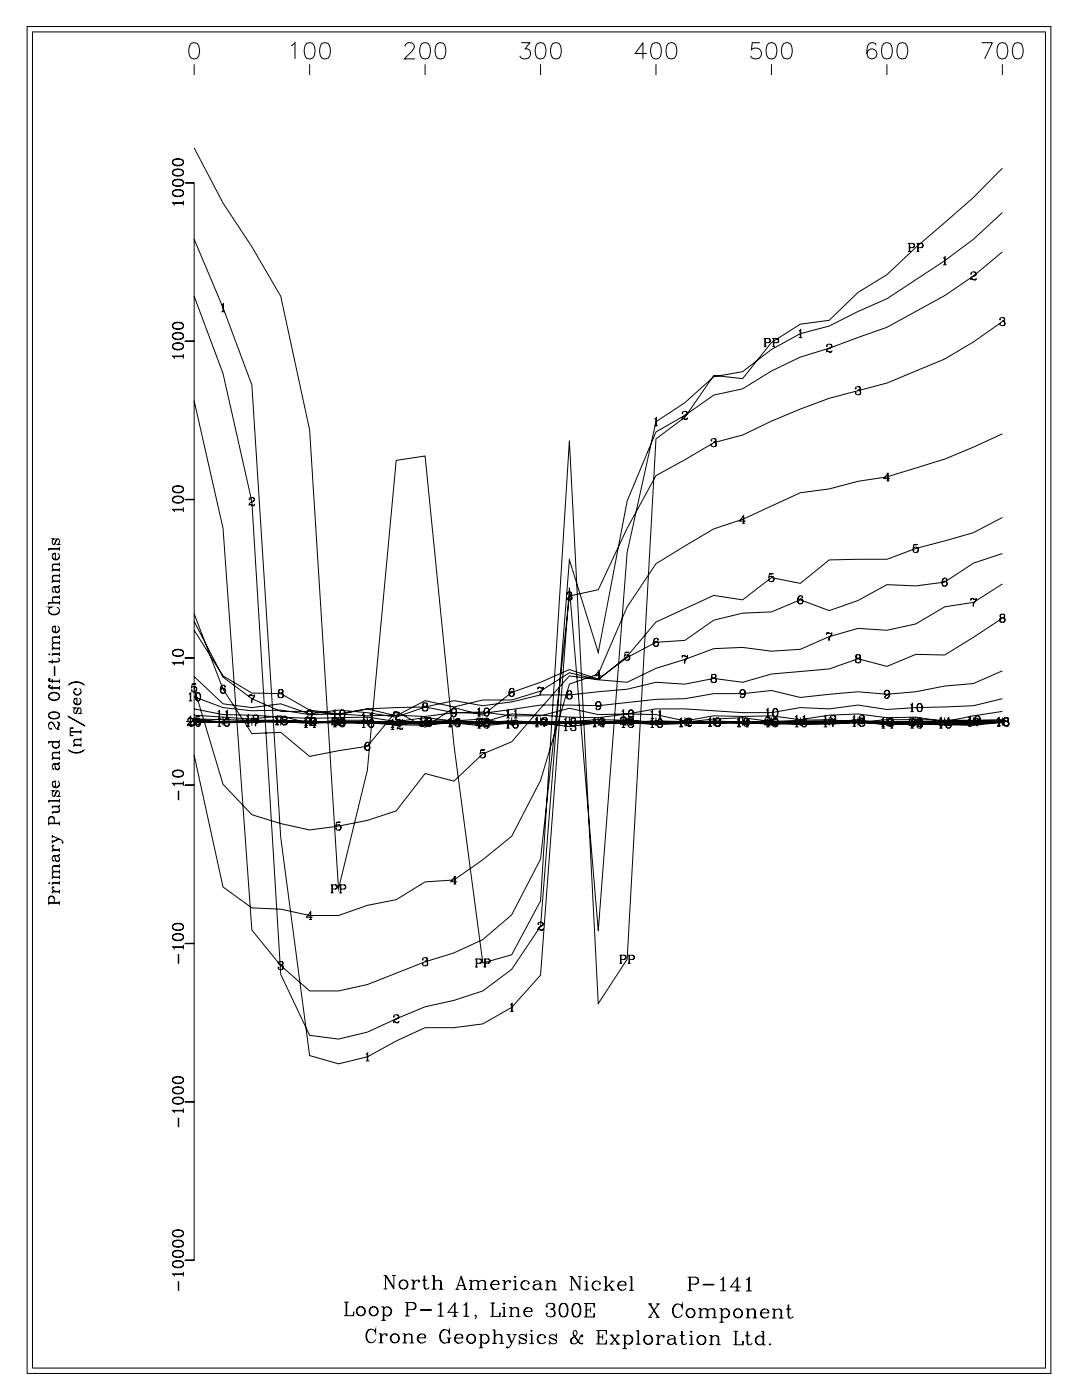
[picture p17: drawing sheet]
<svg xmlns="http://www.w3.org/2000/svg" width="215mm" height="279mm" viewBox="0 0 215 279" stroke-linecap="round" stroke-linejoin="round" font-family="sans-serif">
<g fill="none" stroke="#000" stroke-width=".2">
<path d="M5.4 5.3h204v268.5h-204zM6.5 6.4h201.9v266.3h-201.9zM38.1 8.7a1.05 1.05 0 0 1 1.5 .4 2.68 2.68 0 0 1-.3 2.5 1.06 1.06 0 0 1-1.5-.5 2.68 2.68 0 0 1 .3-2.4zM38.7 12.8v2.2M58 9.1l.8-.6v3.2M61.1 8.7a1.05 1.05 0 0 1 1.5 .4 2.68 2.68 0 0 1-.3 2.5 1.06 1.06 0 0 1-1.5-.5 2.68 2.68 0 0 1 .3-2.4zM61.7 12.8v2.2M64.2 8.7a1.05 1.05 0 0 1 1.5 .4 2.63 2.63 0 0 1-.3 2.5 1.05 1.05 0 0 1-1.5-.5 2.71 2.71 0 0 1 .3-2.4zM80.7 9.3a.84 .84 0 0 1 .6-.8h.7a.8 .8 0 0 1 .4 1.2l-1.8 2h2.1M84.1 8.7a1.04 1.04 0 0 1 1.5 .4 2.65 2.65 0 0 1-.3 2.5 1.05 1.05 0 0 1-1.5-.5 2.68 2.68 0 0 1 .3-2.4zM84.7 12.8v2.2M87.2 8.7a1.05 1.05 0 0 1 1.5 .4 2.71 2.71 0 0 1-.3 2.5 1.05 1.05 0 0 1-1.5-.5 2.63 2.63 0 0 1 .3-2.4z"/>
<path d="M103.9 8.5h1.7l-.9 1.2a1.04 1.04 0 0 1 1.1 1.2 1.04 1.04 0 0 1-1.5 .8l-.4-.1-.3-.5M107.1 8.7a1.05 1.05 0 0 1 1.5 .4 2.63 2.63 0 0 1-.3 2.5 1.06 1.06 0 0 1-1.5-.5 2.73 2.73 0 0 1 .3-2.4zM107.7 12.8v2.2M110.2 8.7a1.05 1.05 0 0 1 1.5 .4 2.69 2.69 0 0 1-.3 2.5 1.04 1.04 0 0 1-1.5-.5 2.63 2.63 0 0 1 .3-2.4zM128.9 10.7h-2.3l1.5-2.2v3.2M130.1 8.7a1.05 1.05 0 0 1 1.6 .4 2.71 2.71 0 0 1-.3 2.5 1.05 1.05 0 0 1-1.6-.5 2.63 2.63 0 0 1 .3-2.4zM130.7 12.8v2.2M133.2 8.7a1.05 1.05 0 0 1 1.5 .4 2.7 2.7 0 0 1-.3 2.5 1.06 1.06 0 0 1-1.5-.5 2.69 2.69 0 0 1 .3-2.4zM151.4 8.5h-1.5l-.1 1.4a1.14 1.14 0 0 1 1.7 0 1.14 1.14 0 0 1-.2 1.7 1.14 1.14 0 0 1-1.7-.5M153.1 8.7a1.05 1.05 0 0 1 1.6 .4 2.69 2.69 0 0 1-.3 2.5 1.04 1.04 0 0 1-1.6-.5 2.63 2.63 0 0 1 .3-2.4zM153.7 12.8v2.2M156.2 8.7a1.05 1.05 0 0 1 1.5 .4 2.68 2.68 0 0 1-.3 2.5 1.06 1.06 0 0 1-1.5-.5 2.69 2.69 0 0 1 .3-2.4z"/>
<path d="M174.6 9a.94 .94 0 0 0-1.4-.3 2.93 2.93 0 0 0-.3 2.6 1 1 0 0 0 1.6 .1 1 1 0 0 0-.3-1.6 1 1 0 0 0-1.4 .9M176.1 8.7a1.05 1.05 0 0 1 1.6 .4 2.7 2.7 0 0 1-.3 2.5 1.06 1.06 0 0 1-1.6-.5 2.69 2.69 0 0 1 .3-2.4zM176.8 12.8v2.2M179.2 8.7a1.05 1.05 0 0 1 1.6 .4 2.68 2.68 0 0 1-.4 2.5 1.06 1.06 0 0 1-1.5-.5 2.68 2.68 0 0 1 .3-2.4zM195.6 8.5h2.2l-1.6 3.2M199.2 8.7a1.05 1.05 0 0 1 1.5 .4 2.68 2.68 0 0 1-.3 2.5 1.06 1.06 0 0 1-1.6-.5 2.69 2.69 0 0 1 .4-2.4zM199.8 12.8v2.2M202.2 8.7a1.04 1.04 0 0 1 1.6 .4 2.65 2.65 0 0 1-.3 2.5 1.05 1.05 0 0 1-1.6-.5 2.7 2.7 0 0 1 .3-2.4zM34.4 38.6a.97 .97 0 0 0 1.2 .6l.5-.1a.67 .67 0 0 0 .5-.6 .67 .67 0 0 0-.5-.6 1.81 1.81 0 0 0-1.6 .2 .58 .58 0 0 0 .3 .9 1.27 1.27 0 0 0 1.7-.4M34.4 38.4a1.36 1.36 0 0 1 2.1 0M34.4 36.5a1.17 1.17 0 0 0 1.7 .5 .66 .66 0 0 0 .5-.6 .66 .66 0 0 0-.5-.6 1.74 1.74 0 0 0-1.6 .2 .58 .58 0 0 0 .3 .9 1.26 1.26 0 0 0 1.7-.4M34.4 36.3a1.38 1.38 0 0 1 2.1 0"/>
<path d="M34.4 34.5a.97 .97 0 0 0 1.2 .6l.5-.1a.67 .67 0 0 0 .5-.6 .67 .67 0 0 0-.5-.6 1.8 1.8 0 0 0-1.6 .2 .58 .58 0 0 0 .3 .9 1.27 1.27 0 0 0 1.7-.4M34.4 34.3a1.36 1.36 0 0 1 2.1 0M34.4 32.4a1.17 1.17 0 0 0 1.7 .6 .66 .66 0 0 0 .5-.7 .66 .66 0 0 0-.5-.6 1.74 1.74 0 0 0-1.6 .2 .58 .58 0 0 0 .3 1 1.26 1.26 0 0 0 1.7-.5M34.4 32.2a1.36 1.36 0 0 1 2.1 0M36.9 36.4l1.7 .1zM37.1 36.4h1.6v214.8h-1.6M38.7 29.5l5.7 11 5.8 8.7 5.8 9.8 5.7 26.7 5.8 91.5 5.7-23.7 5.8-61.7 5.7-.9 5.8 57.6 5.7 43.4 5.8-1.6 5.7-10.7 5.8-91.8 5.7 112.2 5.8-8.8 5.7-103.7 5.8-4.3 5.7-8.4 5.8 .7 5.7-7.2 5.8-3.7 5.8-.8 5.7-5.5 5.8-3.5 5.7-5.5 11.5-10 5.8-5.8M34.5 40.5h2M36.5 40.4h-2.1l.4 .5M36.5 40v.9M181 48.5h.9a.43 .43 0 0 1 .4 .4 .43 .43 0 0 1-.4 .5h-.6M181 50.1h.5"/>
<path d="M181.2 48.5v1.6M181.3 48.5v1.6M181.9 48.5l.3 .3-.1 .4-.2 .2M182.7 48.5h.9a.43 .43 0 0 1 .4 .4 .43 .43 0 0 1-.4 .5h-.6M182.7 50.1h.5M182.9 48.5v1.6M183 48.5v1.6M183.6 48.5l.3 .3-.1 .4-.2 .2M188 51.5l.3-.3v1.6M188 52.8h.6M188.3 51.2v1.6M193.6 54.5v.1h-.1a.55 .55 0 0 1 .5-.4 .55 .55 0 0 1 .6 .5l-.3 .3a.79 .79 0 0 0-.8 .8"/>
<path d="M194.2 54.2l.2 .2 .1 .3-.6 .4M194.6 55.6l-.3 .1h-.8M194.6 55.4l-.2 .4-.7-.2M199.8 42.4l-5.8 5.3-5.7 4.3-11.5 7.6-5.8 2.5-5.7 2.9-5.8 1.5-5.8 3.2-5.7 4.4-5.8 1-5.7 5.2-5.8 3.8-5.7 26-5.8 75.4-5.7-68.3-5.8 77.2-5.7 6.4-5.8 3.3-5.7 .7h-5.8l-5.7 2.7-5.8 3.2-5.7 1.3-5.8-1.6-5.7-43.5-5.8-90.2-5.8-15.4-5.7-13.6M199.8 50.2l-5.8 4.8-5.7 3.9-11.5 6.3-11.5 4.2-5.8 1.8-5.8 2.8-5.7 3.5-5.8 1.3-5.7 4-5.8 3.3-5.7 13.8-5.8 30.2-5.7-18.5-5.8 73-5.7 8.6-5.8 4.3-5.7 1.9-5.8 1.3-5.7 2.4-5.8 2.6-5.7 1.4-5.8-.7-5.7-12.2-5.8-94.2-5.8-25.5-5.7-15.5M34.4 69.1a1.17 1.17 0 0 0 1.7 .5 .66 .66 0 0 0 .5-.6 .66 .66 0 0 0-.5-.6 1.8 1.8 0 0 0-1.6 .2 .58 .58 0 0 0 .3 .9 1.27 1.27 0 0 0 1.7-.4M34.4 68.9a1.36 1.36 0 0 1 2.1 0M34.4 67.1a.97 .97 0 0 0 1.2 .6l.5-.1a.66 .66 0 0 0 .5-.6 .66 .66 0 0 0-.5-.6 1.74 1.74 0 0 0-1.6 .2 .57 .57 0 0 0 .3 .9 1.26 1.26 0 0 0 1.7-.4M34.4 66.9a1.38 1.38 0 0 1 2.1 0M34.4 65a1.17 1.17 0 0 0 1.7 .5 .66 .66 0 0 0 .5-.6 .66 .66 0 0 0-.5-.6 1.83 1.83 0 0 0-1.6 .2 .58 .58 0 0 0 .3 1 1.26 1.26 0 0 0 1.7-.5M34.4 64.8a1.36 1.36 0 0 1 2.1 0M34.5 71.1h2"/>
<path d="M36.5 71h-2.1l.4 .5M36.5 70.6v.9M36.9 68h1.7zM44.1 60.8l.4-.3v1.6M44.1 62.1h.7M44.4 60.6v1.5M152.2 67.5h.9l.4 .3-.1 .4-.9 .1M152.2 69.1h.5M152.4 67.5v1.6M152.5 67.5v1.6M153.1 67.5l.3 .3v.4l-.3 .1M153.9 67.5h.9l.4 .3-.1 .4-.9 .1"/>
<path d="M153.9 69.1h.5M154.1 67.5v1.6M154.2 67.5v1.6M154.8 67.5l.3 .3v.4l-.3 .1M159.2 66l.4-.3v1.6M159.2 67.3h.7M159.5 65.8v1.5M164.8 68.9v.2l-.1-.1a.55 .55 0 0 1 .6-.4 .55 .55 0 0 1 .5 .5l-.3 .3a.78 .78 0 0 0-.8 .8M165.4 68.6l.3 .3a.62 .62 0 0 1-.6 .6M165.8 70l-.2 .1h-.9M165.8 69.8l-.2 .4-.7-.2M170.6 77.4v.1l-.1-.1 .1-.3a.6 .6 0 0 1 .9 .2l-.1 .4-.5 .1"/>
<path d="M171.2 77.1l.2 .2-.1 .4-.1 .1h.1a.45 .45 0 0 1 .3 .5 .45 .45 0 0 1-.4 .4l-.6-.1-.1-.2 .1-.2v.2M171.4 77.9l.1 .5-.3 .3M199.3 63.6l.1 .1h-.2a.51 .51 0 0 1 .6-.4 .51 .51 0 0 1 .4 .5v.1l-.5 .1M199.8 64.1l-5.8 4-5.7 3.5-11.5 4.8-11.5 3-5.8 2.1-5.8 2.4-5.7 2.8-5.8 1.5-5.7 3.4-5.8 3.2-5.7 10.5-5.8 12.2-5.7 1.3-5.8 52.4-5.7 11.1-5.8 5-5.7 2.6-5.8 1.8-11.5 4.5-5.7 1.3h-5.8l-5.7-5-5.8-7.1-5.8-80.1-5.7-25.4M199.9 63.3a.39 .39 0 0 1 .2 .6l-.2 .1 .2 .1a.44 .44 0 0 1 .2 .4 .44 .44 0 0 1-.4 .4l-.5-.1-.2-.2 .1-.1v.1M200.2 64.1v.5l-.3 .3M34.4 99.7a1.17 1.17 0 0 0 1.7 .5 .66 .66 0 0 0 .5-.6 .66 .66 0 0 0-.5-.6 1.72 1.72 0 0 0-1.6 .2 .58 .58 0 0 0 .3 .9 1.26 1.26 0 0 0 1.7-.4M34.4 99.5a1.38 1.38 0 0 1 2.1 0M34.4 97.6a.97 .97 0 0 0 1.2 .6l.5-.1a.67 .67 0 0 0 .5-.6 .67 .67 0 0 0-.5-.6 1.83 1.83 0 0 0-1.6 .2 .58 .58 0 0 0 .3 .9 1.26 1.26 0 0 0 1.7-.4M34.4 97.4a1.36 1.36 0 0 1 2.1 0M36.9 99.5l1.7 .1zM49.7 99.5v.1a.55 .55 0 0 1 .5-.4 .55 .55 0 0 1 .5 .4l-.3 .3a.81 .81 0 0 0-.7 .9"/>
<path d="M50.4 99.2l.2 .1 .1 .3-.7 .5M130.4 83.6l.4-.3v1.6M130.4 84.9h.7M130.7 83.3v1.6M136 82.3v.2v-.1a.55 .55 0 0 1 .5-.4 .55 .55 0 0 1 .5 .5l-.3 .3a.8 .8 0 0 0-.7 .8M136.6 82l.3 .1 .1 .4-.7 .4M137 83.4l-.2 .1-.8-.1M137 83.2l-.1 .4h-.3l-.4-.2M141.8 87.7v.2l-.1-.1a.51 .51 0 0 1 .5-.4 .51 .51 0 0 1 .5 .5l-.1 .1-.4 .1M142.4 87.4l.2 .3v.2l-.2 .2 .1 .1a.44 .44 0 0 1 .3 .5 .44 .44 0 0 1-.4 .3h-.5l-.2-.3 .1-.1v.1M142.6 88.3l.1 .4-.3 .3M176.7 95.9h.5"/>
<path d="M176.9 94.4v1.5M177.4 95.4h-1.3l.9-1.1v1.6M199.8 86.5l-5.8 2.6-5.7 2.4-11.5 3.6-5.8 .8-5.7 1.6-5.8 .7-11.5 5.3-5.8 1.9-11.5 7-5.7 8.6-5.8 13.3-5.7 2.1-5.8 19.2-5.7 11.1-5.8 4.7-5.7 4-5.8 .4-5.7 3.5-5.8 1.2-5.7 2h-5.8l-5.7-1.3-5.8-.2-5.8-4.2-5.7-26.3M9.7 109.5h2.1M10.4 111a.75 .75 0 0 0 .7 .5 .75 .75 0 0 0 .7-.5M10.4 115.9h1.4M10.4 113.6h1.4M10.8 117l.3 1 .4 .2a.65 .65 0 0 0 0-1.2M11 117.7a.42 .42 0 0 0 .4 .4 .42 .42 0 0 0 .4-.4M11 110.4l-.5 .1M11.4 107.4l-.5 1h-.4a.7 .7 0 0 1 .1-.9l.2-.1h-.4l.2 .1M11.5 110.3a.72 .72 0 0 1 .2 1.1 .72 .72 0 0 1-1.1 0 .72 .72 0 0 1 .2-1.1h.2v1.2"/>
<path d="M11.6 108.4l.2 .1h-.4l.2-.1a.69 .69 0 0 0 .1-.9l-.4-.1-.6 1.1M11.8 119h-1.1a.65 .65 0 0 0 0 1.1M11.8 119.1h-1.1l-.3 .3M11.8 116.7l-.3 .2h-.7l-.3 .2a.7 .7 0 0 0 .1 .9v-.1M11.8 116.6l-.3 .4h-.9M11.8 114.7h-1.1a.65 .65 0 0 0 0 1.1M11.8 114.8h-1.1l-.3 .3M11.8 112.4h-1.1a.66 .66 0 0 0 0 1.1M11.8 112.5h-1.1l-.3 .3M11.8 109v.8M11.8 112.1v.7M11.8 113.2v.8"/>
<path d="M11.8 114.4v.7M11.8 115.5v.7M11.8 118.7v.7M11.8 119.8v.7M11.8 113.5h-1.4v.5M11.8 115.8h-1.4v.4M11.8 109.3h-2.1v.5M34.5 101.6h2M36.5 101.5h-2.1l.4 .5M36.5 101.1v.9M50.7 100.6l-.2 .1-.6-.1h-.2M50.7 100.4l-.1 .4-.7-.2"/>
<path d="M113 118.3v.2l-.1-.2 .2-.2a.61 .61 0 0 1 .8 .1v.4l-.5 .1M113.6 118l.2 .1a.39 .39 0 0 1-.2 .6l.2 .1a.45 .45 0 0 1 .2 .4 .45 .45 0 0 1-.4 .4l-.5-.1-.2-.2 .1-.1v.1M113.9 118.8v.5l-.3 .3M147.9 104.3h.6M148.2 102.9v1.4M148.6 103.9h-1.2l.8-1.2v1.6M153.4 114.4l.7-.1h-.7l-.2 .8a.57 .57 0 0 1 .9-.2 .57 .57 0 0 1 0 .9 .57 .57 0 0 1-.9-.2h.2h-.1M153.8 114.9l.2 .1a.56 .56 0 0 1 .2 .5 .56 .56 0 0 1-.4 .4M159.5 118.8a.97 .97 0 0 0-.1 1.6M159.6 119.4l.4 .4-.1 .3-.3 .3M159.9 119v.1l.1-.1a.56 .56 0 0 0-.7-.2 .56 .56 0 0 0-.3 .6v.5a.52 .52 0 0 0 .6 .5 .52 .52 0 0 0 .4-.6 .52 .52 0 0 0-.7-.4l-.3 .4M182.1 108.6l.8-.1h-.8l-.1 .8a.57 .57 0 0 1 .9-.2 .57 .57 0 0 1 0 .9 .57 .57 0 0 1-.9-.2l.1-.1v.1"/>
<path d="M182.6 109.1h.1a.57 .57 0 0 1 .3 .6 .57 .57 0 0 1-.4 .4M188.3 115.2a.97 .97 0 0 0-.1 1.6M188.3 115.8l.4 .5-.1 .3-.3 .2M188.6 115.4v.2l.1-.2a.51 .51 0 0 0-.5-.2 .51 .51 0 0 0-.4 .4 .85 .85 0 0 0 .4 1.2 .5 .5 0 0 0 .6-.4 .5 .5 0 0 0-.4-.6 .5 .5 0 0 0-.6 .5M193.5 119.6l.2-.3 .6 .2 .3-.2-.1 .4a1.28 1.28 0 0 0-.5 1.2M193.5 119.3v.4M193.6 119.4l.3-.1 .4 .2M194.5 119.7a1.15 1.15 0 0 0-.6 1.2M199.8 103.1l-5.8 3.1-11.5 3.1-5.7 2.2-11.5 .1-5.8 4.7-5.8-1.2-5.7 4.5-5.8-.9-11.5 5.3-5.7 6.8-5.8 4.7-5.7-.8-11.5 13.2-5.8 2.4-5.7 5.4-5.8-1.5-5.7 7.4-5.8 1.9-5.7 1.2-5.8 .7-5.7-1.2-5.8-1.8-5.8-6.1-5.7-19.2M199.8 110.3l-5.8 1.9-5.7 3.8-5.8 .8-5.7-.3-5.8 3.2-5.7 2-5.8-2.1-5.8 2.4-5.7 .2-5.8 1.4-5.7 4-5.8 .4-5.7 3.1-5.8 4.3-5.7-1.9-5.8 2.5-5.7 2-5.8 4.6-5.7-1.6-5.8 4-5.7-3.2-5.8 6.9-5.7 .9-5.8 1.2-5.7-4.8-5.8 .2-5.8-8.8-5.7-15.1M199.8 116.4l-5.8 3.7-5.7 .9-5.8 3.4-5.7 1.2-5.8-.3-5.7 1.6-5.8 2.5-5.8 .4-5.7-.8-5.8 .3-5.7 2.1-5.8 1.8-5.7 2.8-5.8-.5-5.7-1.4-5.8 3.7-5.7 1.7h-5.8l-5.7 1.4-5.8-1.2-5.7 3-5.8-1.4-5.7 1.1-5.8-.6h-5.7l-5.8-2.5-5.8-4.3-5.7-11.1M9.7 138.9a1.11 1.11 0 0 0 1.2 .7 1.11 1.11 0 0 0 .9-.9 1.11 1.11 0 0 0-1.1-.7 1.11 1.11 0 0 0-1 .9 1.23 1.23 0 0 0 2.1 0"/>
<path d="M9.7 138.7a1.23 1.23 0 0 1 2.1 0M9.7 136.9l.3 .2h1.8M9.7 135.5l.3 .2h1.8M9.7 130.4h.2l-.1 .1zM9.7 121.8a1.21 1.21 0 0 0 2.1 0M9.7 120.2h2.1M9.8 136.7l.1 .1 .1-.1h-.3l.1 .4 .2 .1h1.8M9.8 135.3h.2l-.1-.1-.2 .1 .1 .4 .2 .1h1.8M10.4 125.5a.75 .75 0 0 0 .7 .5 .75 .75 0 0 0 .7-.5M10.4 131.4v.9M10.4 135.3v.9M10.4 136.7v.8"/>
<path d="M10.4 130.4h1.4M10.4 129.3h1.4M10.8 132.9l.1 1.7zM11 124.9l-.5 .1M11.3 121a.79 .79 0 0 1 .5 .9 .79 .79 0 0 1-.8 .6 .94 .94 0 0 1-1-.2 .94 .94 0 0 1-.2-1l.2-.2-.3-.1h.6l-.3 .1M11.5 131.1a.43 .43 0 0 1 .2 .8l-2 .1M11.5 124.8a.71 .71 0 0 1 .2 1.1 .71 .71 0 0 1-1.1 0 .71 .71 0 0 1 .2-1.1h.2v1.2M11.8 131.7l-.4 .2h-1.7M11.8 128.1h-1.1a.66 .66 0 0 0 0 1.1M11.8 128.2h-1.1l-.3 .3M11.8 127h-1.1a.65 .65 0 0 0 0 1.1M11.8 127h-1.1l-.3 .4"/>
<path d="M11.8 126.6v.8M11.8 127.8v.7M11.8 128.9v.7M11.8 130v.7M11.8 135.4v.8M11.8 136.8v.7M11.8 129.2h-1.4v.4M11.8 130.3h-1.4v.4M11.8 120.1h-2.1v.4M13.6 136.6a2.2 2.2 0 0 1 3.3 0M13.8 136.4l.4-.2a2.63 2.63 0 0 1 2.5 .2M14.7 139.9a.75 .75 0 0 0 .7 .5 .75 .75 0 0 0 .7-.5"/>
<path d="M14.7 137.9a.75 .75 0 0 0 .7 .6 .75 .75 0 0 0 .7-.6M15.3 139.3l-.5 .1M15.8 139.2a.71 .71 0 0 1 .2 1 .71 .71 0 0 1-1.1 0 .71 .71 0 0 1 .2-1h.2v1.2M15.8 137.2a.72 .72 0 0 1 .2 1.1 .72 .72 0 0 1-1.1 0 .72 .72 0 0 1 .2-1.1v.2l-.1-.1M34.4 130.2a.97 .97 0 0 0 1.2 .6l.5-.1a.66 .66 0 0 0 .5-.6 .66 .66 0 0 0-.5-.6 1.74 1.74 0 0 0-1.6 .2 .57 .57 0 0 0 .3 .9 1.26 1.26 0 0 0 1.7-.4M34.4 130a1.38 1.38 0 0 1 2.1 0M34.5 132.2h2M36.5 132.1h-2.1l.4 .5M36.5 131.7v.9M36.9 131.1l1.7 .1zM37.6 138.4l.4-.3v1.6M37.6 139.7h.7"/>
<path d="M37.9 138.2v1.5M38.3 136.4l.8-.1h-.8l-.1 .8a.57 .57 0 0 1 .8-.2 .57 .57 0 0 1 0 .9 .57 .57 0 0 1-.8-.3v.1M38.7 138.9l5.7 2.1 5.8 .7 5.8-.2 5.7 .9 5.8-.1 5.7 .4 5.8-.1 5.7 .2 5.8-.8 5.7-.1 5.8 .8h5.7l5.8-1.5 5.7 1.2 5.8-.1 5.7-1h5.8l11.5 .7h5.7l5.8-1 5.8 .3 5.7-.8 5.8 .9 5.7-.4 11.5-.3 5.8-1.4M38.8 136.8l.1 .1a.55 .55 0 0 1 .3 .6 .55 .55 0 0 1-.4 .4M39.4 138.1a.93 .93 0 0 0 0 1.6h.1a.94 .94 0 0 0 0-1.6h-.1a1.04 1.04 0 0 0 0 1.6M39.5 138.1a1.04 1.04 0 0 1 0 1.6M44.4 136.6a.97 .97 0 0 0 0 1.6M44.5 137.2l.2 .1a.51 .51 0 0 1 .2 .5 .51 .51 0 0 1-.4 .4M44.8 136.8v.2l.1-.2a.56 .56 0 0 0-.7-.2 .56 .56 0 0 0-.3 .7v.4a.52 .52 0 0 0 .6 .6 .52 .52 0 0 0 .4-.7 .52 .52 0 0 0-.7-.3l-.2 .3M49.7 138.8l.2-.3 .5 .2 .3-.2v.4l-.5 .8v.4M49.7 138.5v.4M49.7 138.6l.3-.1 .4 .2"/>
<path d="M50.7 138.9a1.15 1.15 0 0 0-.6 1.2M55.8 137.5h-.2l-.1 .4a.54 .54 0 0 0 .9 0v-.2a.54 .54 0 0 0-.7-.2 .38 .38 0 0 0 .1 .6M55.8 138.1l-.4 .4a.53 .53 0 0 0 .7 .6 .53 .53 0 0 0 .2-.9l-.2-.1M55.8 138.1l-.3 .4v.3l.3 .3M56.1 137.5h.2a.38 .38 0 0 1-.2 .6M56.1 138.1l.3 .4-.1 .4-.2 .2M102 137.2a.96 .96 0 0 0-.1 1.6M102.1 137.8l.3 .2a.51 .51 0 0 1-.3 .8M102.4 137.4v.2v-.2a.57 .57 0 0 0-.6-.1 .57 .57 0 0 0-.4 .6v.5a.52 .52 0 0 0 .6 .5 .52 .52 0 0 0 .5-.7 .52 .52 0 0 0-.8-.3l-.2 .4M107.2 137.3l.2-.4 .6 .3 .3-.3-.1 .5a1.34 1.34 0 0 0-.5 1.2M107.2 136.9v.5M107.3 137.1l.3-.1 .4 .2"/>
<path d="M108.2 137.4a1.2 1.2 0 0 0-.6 1.2M113.3 137.7l-.2 .1-.1 .4a.56 .56 0 0 0 .9 0v-.3a.55 .55 0 0 0-.7-.1l-.1 .4 .2 .2M113.3 138.4l-.4 .3a.54 .54 0 0 0 .7 .6 .54 .54 0 0 0 .3-.8l-.3-.1M113.3 138.4l-.3 .3v.3l.3 .3M113.6 137.7l.3 .2v.3l-.3 .2M113.6 138.4l.3 .3v.5l-.3 .1M119.2 139.9l-.4 .4v.3l.4 .3M119.2 135.2h.5M119.3 139.9a.97 .97 0 0 1-.1 1.6M119.4 133.7v1.5M119.8 134.7h-1.2l.9-1.2v1.7M124.6 130.1l.8-.1h-.8l-.1 .8a.57 .57 0 0 1 .8-.2 .57 .57 0 0 1 0 .9 .57 .57 0 0 1-.8-.3v-.1v.2"/>
<path d="M125.1 130.5l.1 .1a.56 .56 0 0 1 .2 .6 .56 .56 0 0 1-.3 .4M130.7 127.2a.98 .98 0 0 0 0 1.6M130.8 127.8l.4 .5-.1 .3-.3 .2M131.1 127.5v.1l.1-.1a.5 .5 0 0 0-.5-.3 .5 .5 0 0 0-.4 .4 .81 .81 0 0 0 .4 1.2 .5 .5 0 0 0 .6-.4 .5 .5 0 0 0-.4-.5 .5 .5 0 0 0-.6 .4M136 130.9l.2-.3 .5 .3 .3-.3v.5a1.28 1.28 0 0 0-.5 1.1M136 130.6v.5M136 130.8l.3-.1 .4 .2M137 131.1a1.14 1.14 0 0 0-.6 1.1M142.1 134.4l-.2 .1-.1 .4a.55 .55 0 0 0 .9 0v-.3a.56 .56 0 0 0-.8-.1v.4l.2 .2M142.1 135.1l-.4 .3a.53 .53 0 0 0 .7 .6 .53 .53 0 0 0 .2-.8l-.2-.1M142.1 135.1l-.3 .3 .1 .5 .2 .1M142.4 134.4l.2 .2v.3l-.2 .2"/>
<path d="M142.4 135.1l.3 .3-.1 .5-.2 .1M147.9 137.5l-.4 .4 .1 .3 .3 .3M148.1 137.5a.98 .98 0 0 1-.1 1.6M148.5 138a.52 .52 0 0 1-.7 .4 .52 .52 0 0 1-.3-.8 .52 .52 0 0 1 .8-.1 .87 .87 0 0 1 .3 1 .87 .87 0 0 1-.8 .6l-.3-.3 .1-.1v.1M164.7 126.4l.2-.3 .6 .2 .3-.2-.1 .4a1.28 1.28 0 0 0-.4 1.2M164.7 126.1v.4M164.8 126.2h.3l.4 .1M165.7 126.5a1.14 1.14 0 0 0-.5 1.2M170.9 130.5l-.3 .1v.4a.53 .53 0 0 0 .9 0v-.3a.53 .53 0 0 0-.8-.1 .39 .39 0 0 0 .2 .6M170.9 131.2l-.4 .3a.54 .54 0 0 0 .6 .6 .54 .54 0 0 0 .4-.7l-.3-.2M170.9 131.2l-.3 .3v.5l.3 .1M171.2 130.5a.39 .39 0 0 1 .1 .6l-.1 .1"/>
<path d="M171.2 131.2l.3 .3-.1 .5-.2 .1M176.7 137.6l-.4 .4 .1 .4 .3 .2M176.8 137.6a.97 .97 0 0 1 0 1.6M177.2 138.1a.52 .52 0 0 1-.7 .4 .52 .52 0 0 1-.2-.8 .52 .52 0 0 1 .8 0 .88 .88 0 0 1 .2 .9 .88 .88 0 0 1-.8 .6l-.2-.2 .1-.2v.2M199.6 122.4l-.2 .1-.1 .4a.54 .54 0 0 0 .9 0v-.2a.55 .55 0 0 0-.7-.2 .39 .39 0 0 0 .1 .6M199.6 123.1l-.4 .3a.53 .53 0 0 0 .7 .6 .53 .53 0 0 0 .3-.8l-.3-.1M199.6 123.1l-.3 .3v.3l.3 .3M199.8 123.2l-5.8 3.8-5.7 3.6-5.8-.2-5.7 2.4-5.8-1.5-5.7 2-11.6 1-5.7 1.7-5.8-.8-5.7 1.2-5.8-.4-5.7 1.4-11.5 1.1h-5.8l-5.7 1.4-5.8 .8-5.7-1-5.8 1.2-11.5 .4-5.7 1-5.8-.8-5.7-3.2-5.8-.2-5.8-3.4-5.7-9.1M199.8 133.7l-5.8 2.5-5.7 .5-5.8 1.2-5.7 .5-5.8-.5-11.5 1.1-5.8-1.4-5.7 .7h-5.8l-5.7 1-5.8 .1-11.5 1.3-11.5-.2-11.5 1.7-5.7-.2-5.8-1.1-5.7 2-5.8-.9-5.7-.5-5.8 .8-5.7-2-5.8 .7-5.8-.7-5.7-5.4M199.9 122.4l.2 .1a.39 .39 0 0 1-.2 .6M199.9 123.1l.3 .3v.5l-.3 .1M9.7 144.4l.1-.2a.47 .47 0 0 1 .7-.1l.4 .7"/>
<path d="M9.7 142.7a.96 .96 0 0 0 1.2 .6l.5-.1a.66 .66 0 0 0 .5-.6 .66 .66 0 0 0-.5-.6 1.74 1.74 0 0 0-1.6 .2 .58 .58 0 0 0 .3 .9 1.26 1.26 0 0 0 1.7-.4M9.7 142.5a1.38 1.38 0 0 1 2.1 0M9.7 159.7h2.1M10.1 145.2h.1v.2a.73 .73 0 0 1-.5-.8 .73 .73 0 0 1 .6-.7l.4 .4a1.06 1.06 0 0 0 1.1 1.1M10.4 156.4a.75 .75 0 0 0 .7 .5 .75 .75 0 0 0 .7-.5M10.4 148.5a.75 .75 0 0 0 .7 .5 .75 .75 0 0 0 .7-.5M10.4 151.2h1.4M10.7 147.9a.68 .68 0 0 0-.1 1 .68 .68 0 0 0 1 0 .68 .68 0 0 0-.1-1M10.8 152.3l.3 1 .4 .1a.65 .65 0 0 0 0-1.1M11 155.8l-.5 .1M11 153a.42 .42 0 0 0 .4 .3 .42 .42 0 0 0 .4-.3M11.3 143.9l.5 .2v.4l-.3 .5"/>
<path d="M11.4 157.6l-.5 1h-.4a.7 .7 0 0 1 .1-.9l.2-.1h-.4l.2 .1M11.5 155.7a.72 .72 0 0 1 .2 1.1 .72 .72 0 0 1-1.1 0 .72 .72 0 0 1 .2-1.1h.2v1.2M11.5 143.9l.2 .3-.2 .8 .1 .4M11.6 158.6l.2 .1h-.4l.4-.4v-.4l-.2-.3h-.3l-.6 1.1M11.8 152l-.3 .2-.9 .1a.69 .69 0 0 0 0 1v-.1M11.8 151.9l-.1 .3-.2 .1h-.9M11.8 150h-1.1a.66 .66 0 0 0 0 1.1M11.8 150.1h-1.1l-.3 .3M11.8 147.5v.4h-2.1M11.8 149.6v.8M11.8 150.8v.7M11.8 159.3v.7"/>
<path d="M11.8 151.1h-1.4v.4M11.8 159.6h-2.1v.4M11.8 147.8h-2.1v.4M13.6 149.4a2.21 2.21 0 0 0 3.3 0M13.6 142.7l3.3 2zM13.8 149.6l.4 .2a2.64 2.64 0 0 0 2.5-.2M14 145.2l.6-.1h-.6v1.5h.6l-.6-.1M14 145.9h2.1M14 145.8h2.1M14.7 148.6h1.4M15.7 141.1l-.6 1.1h-.2l-.2-.3 .1-.6 .3-.2h-.4l.2 .1M15.9 142.1l.2 .1h-.4l.4-.4v-.4l-.2-.3h-.3l-.6 1.1"/>
<path d="M16.1 147.4h-1.1a.65 .65 0 0 0 0 1.1M16.1 147.4h-1.1l-.3 .4M16.1 148.5h-1.4v.4M16.1 145.5v.7M16.1 147v.8M16.1 148.2v.7M34.4 154.3a.97 .97 0 0 0 1.2 .6l.5-.1a.66 .66 0 0 0 .5-.6 .66 .66 0 0 0-.5-.6 1.72 1.72 0 0 0-1.6 .2 .57 .57 0 0 0 .3 .9 1.27 1.27 0 0 0 1.7-.4M34.4 154.1a1.38 1.38 0 0 1 2.1 0M34.5 156.2h2M35.5 157.7l.1 1.7zM36.5 156.1h-2.1l.4 .5M36.5 155.7v.9"/>
<path d="M36.9 156.4l1.7 .1zM37.1 143.8h2.4M37.5 143.4v.2l-.1-.1a.55 .55 0 0 1 .6-.4 .55 .55 0 0 1 .5 .5l-.3 .3a.79 .79 0 0 0-.8 .9M37.6 143.1l.4-.3v1.6M37.6 144.4h.7M37.9 142.8v1.6M38.1 143.1l.2 .2 .1 .3-.6 .5M38.5 144.5l-.3 .2-.6-.2-.2 .1M38.5 144.4l-.2 .4-.7-.3M38.7 143.8h161.1M38.7 141.3l5.7 1.1 5.8 .2 11.5 .6 11.5-.3 5.8 .9 5.7-.7 5.8 .6 5.7 .2 5.8-1.6 11.5 .6 5.7 .2 5.8-.8 5.7 .1 5.8 1.3 5.7-1 5.8 .1 5.7-.1 5.8 .7 5.8-.8 5.7-.3 5.8 .8 5.7-.2 5.8 .9 5.7-1.1 5.8-.9M38.7 142.6l11.5 .7 5.8-.6 5.7 1.5 5.8-.6h5.7l5.8 1 5.7-.9h5.8l5.7-.4 5.8 1 5.7-.5h5.8l5.7-.4 5.8 .2 5.7 .3h5.8l5.7-.6 5.8-.2 5.7 .7 11.6-.4 5.7 .5 5.8-.5 11.5 .2 11.5-.2"/>
<path d="M38.7 143.3l17.3 .3 5.7 .3 23-.1 5.8 .3 5.7 .6 5.8-.6h5.7l5.8 .7 5.7-.7 5.8-.5 5.7 .5 5.8 .1 5.7-.3a268.2 268.2 0 0 0 23.1 0l5.7-.5 5.8 .9 5.7-.4 5.8 .6 5.7 .1 5.8-.7M38.7 143.6l5.7 .5 5.8-.4 5.8 .2 17.2 .3 17.3-.1 5.7 .2 5.8-.2 5.7 .2 5.8-.1 40.2-.1 5.8 .4 11.5-.7 5.8 .7 5.7-.2 5.8 .2 5.7-.7h5.8M38.7 143.8l11.5 .1 5.8-.3 5.7 .3 5.8-.2 5.7 .5 11.5 .1 11.5-.5 5.8 .5 5.7-.2 28.8 .1 5.7-.5 11.5 .6 5.8-.2 5.8 .1 5.7-.3 11.5 .2 5.8 .2 5.7-.1 5.8-.5h-11.5l-11.5 .4-5.8-.4-23 .1-5.8 .3-11.5-.2-5.7-.2-5.8 .2-5.7-.1-5.8 .1-5.7-.2a205.3 205.3 0 0 1-23 .1l-40.3 .1M38.7 143.8h23l5.8 .3 5.7-.3 5.8 .1 5.7-.1a257.2 257.2 0 0 0 23 0l17.3 .1 5.7-.2 11.5 .4 11.5-.4 5.8 .4a257.2 257.2 0 0 1 23 0l17.3-.3M38.7 143v1.6M39.1 142.8h.7h-.7l-.2 .7a.57 .57 0 0 1 .9-.2 .57 .57 0 0 1 0 .9 .57 .57 0 0 1-.9-.2l.1-.1v.2M39.4 143.1a.92 .92 0 0 0 0 1.7h.1a.94 .94 0 0 0 0-1.7h-.1a1.04 1.04 0 0 0 0 1.7M39.5 143.3l.4 .5-.1 .3-.3 .3M39.5 143.1a1.04 1.04 0 0 1 0 1.7M43.4 141.9l.4-.3v1.6M43.4 143.4l.4-.3v1.7M43.4 143.2h.7"/>
<path d="M43.4 144.8h.7M43.6 143.8h1.7M43.7 141.7v3.1M44.4 143v1.6M44.9 141.9l.4-.3v1.6M44.9 143.2h.7M45.2 143.1a.96 .96 0 0 0-.1 1.7M45.2 141.7v1.5M45.3 143.8l.4 .4-.1 .3-.3 .3M45.6 143.4v.1l.1-.1a.52 .52 0 0 0-.5-.3 .52 .52 0 0 0-.5 .4 .84 .84 0 0 0 .4 1.3 .51 .51 0 0 0 .7-.4 .51 .51 0 0 0-.5-.6 .51 .51 0 0 0-.6 .4M49.1 142.8l.4-.3v1.6M49.1 143.4l.4-.3v1.7"/>
<path d="M49.1 144.1h.7M49.1 144.8h.7M49.4 143.8h1.6M49.4 142.6v2.2M50.2 143v1.6M50.4 143.4l.3-.3 .5 .3 .3-.3-.1 .5a1.28 1.28 0 0 0-.4 1.2M50.4 143.1v.5M50.5 142.8v.2l-.1-.1a.55 .55 0 0 1 .6-.4 .55 .55 0 0 1 .5 .5l-.3 .3a.79 .79 0 0 0-.8 .8M50.5 143.3l.3-.1 .4 .2M51.1 142.5l.3 .3a.61 .61 0 0 1-.6 .6M51.4 143.6a1.15 1.15 0 0 0-.5 1.2M51.5 143.9l-.2 .1h-.9"/>
<path d="M51.5 143.7l-.1 .4-.7-.2M54.9 143.1l.4-.3v1.6M54.9 143.2l.4-.3v1.6M54.9 144.4h.7M54.9 144.5h.7M55.1 143.8h1.7M55.2 142.8v1.7M56 143v1.6M56.3 143.1v.1l-.1-.1 .1-.3a.58 .58 0 0 1 .9 .2l-.1 .4-.5 .1M56.6 142.9l-.3 .1v.3a.53 .53 0 0 0 .9 0v-.2a.53 .53 0 0 0-.8-.1 .39 .39 0 0 0 .2 .6M56.6 143.6l-.4 .3a.53 .53 0 0 0 .6 .6 .53 .53 0 0 0 .4-.8l-.3-.1M56.6 143.6l-.3 .3v.3l.3 .3"/>
<path d="M56.9 142.8a.39 .39 0 0 1 .1 .6l-.1 .1h.1a.44 .44 0 0 1 .3 .5 .44 .44 0 0 1-.4 .4l-.6-.1-.1-.2 .1-.2v.2M56.9 142.9l.1 .1a.39 .39 0 0 1-.1 .6M56.9 143.6l.3 .3-.1 .4-.2 .2M57.1 143.6l.1 .5-.3 .3M60.6 143.7l.4-.3v1.6M60.6 143.3l.4-.3v1.6M60.6 144.6h.7M60.6 145h.7M60.9 143.8h1.6M60.9 143.1v1.9M61.6 141.5l-.4 .5 .1 .3 .3 .2M61.7 143v1.6"/>
<path d="M61.8 141.5a.97 .97 0 0 1-.1 1.6M62.2 142a.52 .52 0 0 1-.7 .4 .52 .52 0 0 1-.3-.7 .52 .52 0 0 1 .8-.1 .87 .87 0 0 1 .3 .9 .87 .87 0 0 1-.8 .6l-.3-.2 .1-.2v.2M62.4 143l-.2 .1a.51 .51 0 0 0-.2 .5 .51 .51 0 0 0 .4 .4M62.4 145h.5M62.5 143a.97 .97 0 0 1 0 1.6M62.6 143.6v1.4M62.9 143.6a.52 .52 0 0 1-.7 .3 .52 .52 0 0 1-.2-.7 .52 .52 0 0 1 .8-.1 .88 .88 0 0 1 .2 .9 .88 .88 0 0 1-.8 .6l-.2-.2 .1-.2v.2M63.1 144.5h-1.2l.8-1.1v1.6M66.2 143.3v.2v-.1a.55 .55 0 0 1 .5-.4 .55 .55 0 0 1 .5 .5l-.3 .3a.8 .8 0 0 0-.7 .8M66.4 141.8l.4-.3v1.6M66.4 143.6l.4-.3v1.6M66.4 143.1h.7"/>
<path d="M66.4 144.9h.7M66.6 143.8h1.7M66.7 141.6v1.5M66.7 143.3v1.6M66.8 143l.4 .3a.6 .6 0 0 1-.7 .6M67.2 144.4l-.2 .2-.8-.1M67.2 144.2l-.1 .4-.7-.2M67.5 143v1.6M67.8 143.3h.8h-.8l-.1 .7a.58 .58 0 0 1 .9-.1 .58 .58 0 0 1 0 .9 .58 .58 0 0 1-.9-.2l.1-.2v.2M68.1 141.5a.93 .93 0 0 0 0 1.6h.2a.93 .93 0 0 0 0-1.6h-.2a1.03 1.03 0 0 0 0 1.6M68.1 143a.93 .93 0 0 0 0 1.6h.2a.93 .93 0 0 0 0-1.6h-.2a1.03 1.03 0 0 0 0 1.6M68.3 141.5a1.03 1.03 0 0 1 0 1.6"/>
<path d="M68.3 143.8l.1 .1a.56 .56 0 0 1 .3 .5 .56 .56 0 0 1-.4 .5M68.3 143a1.03 1.03 0 0 1 0 1.6M72.1 142.4l.4-.3v1.6M72.1 143.7l.4-.3v1.6M72.1 143.7h.7M72.1 145h.7M72.4 143.8h1.6M72.4 142.2v2.8M73.2 147.9a.96 .96 0 0 0-.1 1.7M73.2 143v1.6M73.3 148.6l.4 .4-.1 .3-.3 .3M73.6 148.2v.1l.1-.1a.56 .56 0 0 0-.7-.2 .56 .56 0 0 0-.3 .6v.5a.52 .52 0 0 0 .6 .5 .52 .52 0 0 0 .4-.6 .52 .52 0 0 0-.7-.4l-.3 .4"/>
<path d="M73.7 142.4l.4-.3v1.6M73.7 143.7h.7M74 143.4a.96 .96 0 0 0-.1 1.6M74 142.2v1.5M74.1 144l.1 .1a.5 .5 0 0 1 .2 .5 .5 .5 0 0 1-.3 .4M74.4 143.6v.2v-.2a.51 .51 0 0 0-.5-.2 .51 .51 0 0 0-.4 .4 .83 .83 0 0 0 .4 1.2 .5 .5 0 0 0 .6-.4 .5 .5 0 0 0-.4-.6 .5 .5 0 0 0-.6 .5M77.9 144.1l.4-.3v1.6M77.9 143.7l.4-.3v1.6M77.9 145.4h.7M77.9 145h.7M78.1 143.8h1.7M78.2 143.5v1.9"/>
<path d="M78.4 142.2l.3-.3 .5 .2 .3-.2-.1 .4a1.3 1.3 0 0 0-.4 1.2M78.4 141.9v.4M78.5 142h.3l.4 .1M79 143v1.6M79.2 143.7l.2-.3 .6 .2 .3-.2-.1 .5-.5 .7v.4M79.2 143.4v.5M79.3 144.1v.1h-.1a.55 .55 0 0 1 .6-.4 .55 .55 0 0 1 .5 .4l-.3 .3a.79 .79 0 0 0-.8 .9M79.3 143.6l.3-.1 .4 .1M79.4 142.3a1.14 1.14 0 0 0-.5 1.2M79.9 143.8l.2 .1 .1 .3-.6 .5M80.2 143.9a1.15 1.15 0 0 0-.5 1.1M80.3 145.2l-.3 .1-.8-.1"/>
<path d="M80.3 145l-.2 .4-.7-.2M83.6 143.3l.4-.3v1.6M83.6 143.4l.4-.3v1.7M83.6 144.6h.7M83.6 144.8h.7M83.9 143.8h1.6M83.9 143.1v1.7M84.6 140.1l-.3 .1v.4a.54 .54 0 0 0 .9 0v-.3a.53 .53 0 0 0-.8-.1l-.1 .4 .3 .2M84.6 140.8l-.4 .3a.54 .54 0 0 0 .6 .6 .54 .54 0 0 0 .4-.7l-.3-.2M84.6 140.8l-.3 .3v.3l.3 .3M84.7 143v1.6M84.9 140.1a.39 .39 0 0 1 .1 .6l-.1 .1"/>
<path d="M84.9 140.8l.3 .3v.3l-.3 .3M85 143.3l.1 .1h-.2a.51 .51 0 0 1 .6-.4 .51 .51 0 0 1 .4 .5v.1l-.5 .1M85.3 143.1l-.2 .1-.1 .4a.56 .56 0 0 0 .9 0v-.2a.55 .55 0 0 0-.7-.2l-.1 .4 .2 .2M85.3 143.8l-.4 .3a.53 .53 0 0 0 .7 .7 .53 .53 0 0 0 .3-.9l-.3-.1M85.3 143.8l-.3 .3v.3l.3 .4M85.6 143l.3 .2v.3l-.3 .2 .2 .1a.45 .45 0 0 1 .2 .5 .45 .45 0 0 1-.4 .3h-.5l-.2-.3 .1-.1v.1M85.6 143.1l.3 .3v.2l-.3 .2M85.6 143.8l.3 .3v.5l-.3 .2M85.9 143.9v.4l-.3 .3M89.4 143.4l.4-.3v1.7M89.4 143.6l.4-.3v1.6M89.4 144.8h.7"/>
<path d="M89.4 144.9h.7M89.6 143.8h1.7M89.7 143.2v1.7M90.4 141.2l-.4 .5 .1 .3 .3 .2M90.5 143v1.6M90.6 141.2a.98 .98 0 0 1-.1 1.7M90.9 141.8a.52 .52 0 0 1-.7 .4 .52 .52 0 0 1-.2-.8 .52 .52 0 0 1 .8-.1 .88 .88 0 0 1 .2 1 .88 .88 0 0 1-.8 .6l-.2-.3 .1-.1v.1M91.2 143.3l-.4 .4 .1 .3 .3 .3M91.2 144.8h.5M91.3 143.3a.97 .97 0 0 1-.1 1.6M91.4 143.3v1.5M91.7 143.8a.52 .52 0 0 1-.7 .4 .52 .52 0 0 1-.2-.7 .52 .52 0 0 1 .7-.2 .87 .87 0 0 1 .3 1 .87 .87 0 0 1-.8 .6l-.2-.3 .1-.1v.1"/>
<path d="M91.8 144.3h-1.2l.9-1.2v1.7M95 143.4v.2l-.1-.1a.55 .55 0 0 1 .6-.4 .55 .55 0 0 1 .5 .5l-.3 .3a.79 .79 0 0 0-.8 .9M95.1 141.4l.4-.3v1.6M95.1 143.8l.4-.3v1.6M95.1 142.7h.7M95.1 145.1h.7M95.4 143.8h1.6M95.5 141.2v1.5M95.5 143.6v1.5M95.6 143.1l.3 .3a.62 .62 0 0 1-.6 .7M95.8 149.5h.8h-.8l-.1 .7a.58 .58 0 0 1 .9-.2 .58 .58 0 0 1 0 .9 .58 .58 0 0 1-.9-.1l.1-.2v.2M96 144.5l-.2 .2-.7-.2-.2 .1"/>
<path d="M96 144.4l-.2 .4-.7-.3M96.2 143v1.6M96.3 150l.4 .5-.1 .3-.3 .3M96.6 143.6l.8-.1h-.8l-.1 .8a.58 .58 0 0 1 .8-.2 .58 .58 0 0 1 0 .9 .58 .58 0 0 1-.8-.2v-.1v.1M96.9 141.1a.93 .93 0 0 0 0 1.6h.2a.92 .92 0 0 0 0-1.6h-.2a1.03 1.03 0 0 0 0 1.6M96.9 143.1a.93 .93 0 0 0 0 1.7h.2a.92 .92 0 0 0 0-1.7h-.2a1.03 1.03 0 0 0 0 1.7M97.1 141.1a1.03 1.03 0 0 1 0 1.6M97.1 144.1l.3 .4v.4l-.3 .2M97.1 143.1a1.03 1.03 0 0 1 0 1.7M100.9 141.8l.4-.3v1.6M100.9 143.8l.4-.3v1.6M100.9 143.1h.7"/>
<path d="M100.9 145.1h.7M101.2 143.8h1.6M101.2 141.6v1.5M101.2 143.6v1.5M102 143v1.6M102.4 141.8l.4-.3v1.6M102.4 143.1h.7M102.7 143.5a.97 .97 0 0 0 0 1.6M102.7 141.6v1.5M102.8 144.1l.4 .5-.1 .3-.3 .2M103.1 143.7v.2l.1-.2a.56 .56 0 0 0-.7-.1 .56 .56 0 0 0-.3 .6v.5a.52 .52 0 0 0 .6 .5 .52 .52 0 0 0 .4-.7 .52 .52 0 0 0-.7-.3l-.2 .4M106.7 143.3l.3-.3v1.6"/>
<path d="M106.7 143.6l.3-.3v1.6M106.7 144.6h.6M106.7 144.9h.6M106.9 143.8h1.6M107 143.1v1.8M107.7 143v1.6M108 143.6l.2-.3 .5 .2 .3-.2v.4a1.32 1.32 0 0 0-.5 1.2M108 143.3v.4M108 143.3v.2v-.1a.55 .55 0 0 1 .5-.4 .55 .55 0 0 1 .5 .5l-.3 .3a.79 .79 0 0 0-.7 .8M108 143.4l.3-.1 .4 .2M108.6 143l.4 .3a.6 .6 0 0 1-.7 .6M109 143.7a1.15 1.15 0 0 0-.6 1.2"/>
<path d="M109 144.4l-.2 .2-.8-.1M109 144.2l-.1 .4-.7-.2M112.4 144.3l.4-.3v1.6M112.4 143.4l.4-.3v1.7M112.4 144.8h.7M112.4 145.6h.7M112.7 143.8h1.6M112.7 143.2v2.4M113.5 143v1.6M113.8 144.3v.2l-.1-.2 .2-.2a.6 .6 0 0 1 .8 .2l-.1 .3-.4 .1M114.1 143.1l-.2 .1-.1 .4a.55 .55 0 0 0 .9 0v-.2a.56 .56 0 0 0-.8-.2v.4l.2 .2M114.1 143.8l-.4 .3a.54 .54 0 0 0 .6 .7 .54 .54 0 0 0 .4-.8l-.3-.2"/>
<path d="M114.1 143.8l-.3 .3 .1 .5 .2 .2M114.4 144a.39 .39 0 0 1 .2 .6l-.2 .1 .2 .1a.44 .44 0 0 1 .2 .5 .44 .44 0 0 1-.4 .3h-.5l-.2-.3 .1-.1v.1M114.4 143.1l.2 .3v.2l-.2 .2M114.4 143.8l.3 .3v.3l-.3 .4M114.6 144.9l.1 .4-.3 .3M118.2 143.6l.3-.3v1.6M118.2 143.4l.3-.3v1.7M118.2 144.8h.6M118.2 144.9h.6M118.4 143.8h1.7M118.5 143.2v1.7M119.2 143v1.6"/>
<path d="M119.7 140.4a.52 .52 0 0 1-.7 .4 .52 .52 0 0 1-.3-.8 .52 .52 0 0 1 .8-.1 .88 .88 0 0 1 .3 1 .88 .88 0 0 1-.8 .6l-.2-.3v-.1v.1M119.9 143.1l-.4 .5 .1 .3 .3 .2M119.9 144.9h.6M120.1 143.1a.97 .97 0 0 1-.1 1.7M120.2 143.4v1.5M120.5 143.7a.51 .51 0 0 1-.7 .4 .51 .51 0 0 1-.3-.8 .51 .51 0 0 1 .8-.1 .83 .83 0 0 1 .2 1 .83 .83 0 0 1-.9 .5v-.3v.1M120.6 144.4h-1.2l.8-1.1v1.6M123.8 143.2v.1h-.1a.55 .55 0 0 1 .5-.4 .55 .55 0 0 1 .6 .4l-.3 .4a.79 .79 0 0 0-.8 .8M123.9 141.8l.4-.3v1.6M123.9 143.7l.4-.3v1.6M123.9 143.1h.7M123.9 145h.7"/>
<path d="M124.2 143.8h1.6M124.2 141.6v1.5M124.2 143.5v1.5M124.4 142.9l.3 .3a.61 .61 0 0 1-.6 .6M124.8 144.3l-.3 .1-.8-.1M124.8 144.1l-.2 .4-.7-.2M125 143v1.6M125.4 143.5l.7-.1h-.7l-.2 .8a.57 .57 0 0 1 .9-.3 .57 .57 0 0 1 0 .9 .57 .57 0 0 1-.9-.2l.1-.1v.2M125.7 141.5a.93 .93 0 0 0 0 1.6h.1a.93 .93 0 0 0 0-1.6h-.1a1.02 1.02 0 0 0 0 1.6M125.7 142.9a.92 .92 0 0 0 0 1.6h.1a.92 .92 0 0 0 0-1.6 .88 .88 0 0 0-.6 .7 .88 .88 0 0 0 .3 .8l.2 .1M125.8 141.5a1.02 1.02 0 0 1 0 1.6M125.8 143.9l.4 .5-.1 .4-.3 .2"/>
<path d="M125.8 142.9a1.02 1.02 0 0 1 0 1.6M129.7 141.9l.3-.3v1.6M129.7 143.7l.3-.3v1.6M129.7 143.2h.7M129.7 145h.7M129.9 143.8h1.7M130 141.7v1.5M130 143.5v1.5M130.7 143v1.6M131.2 141.9l.4-.3v1.6M131.2 143.2h.7M131.5 143.4a.97 .97 0 0 0-.1 1.6"/>
<path d="M131.5 141.7v1.5M131.6 144l.4 .5-.1 .3-.3 .2M131.9 143.6v.2l.1-.2a.51 .51 0 0 0-.5-.2 .51 .51 0 0 0-.5 .4 .82 .82 0 0 0 .4 1.2 .5 .5 0 0 0 .6-.4 .5 .5 0 0 0-.4-.6 .5 .5 0 0 0-.6 .5M135.4 143.4l.4-.3v1.7M135.4 143.6l.4-.3v1.6M135.4 144.8h.7M135.4 144.9h.7M135.7 143.8h1.6M135.7 143.2v1.7M136.5 143v1.6M136.7 143.6l.3-.3 .5 .2 .3-.2-.1 .4a1.34 1.34 0 0 0-.4 1.2M136.7 143.3v.4"/>
<path d="M137.4 143.1l.2 .2 .1 .3-.6 .5M137.5 143.5l-.5-.2-.2 .3-.1-.1a.55 .55 0 0 1 .6-.4 .55 .55 0 0 1 .5 .5l-.3 .3a.79 .79 0 0 0-.8 .9M137.7 143.7a1.2 1.2 0 0 0-.5 1.2M137.8 144.5l-.2 .2-.6-.2-.3 .1M137.8 144.4l-.2 .4-.6-.3M141.2 143.4l.4-.3v1.7M141.2 144.8h.7M141.4 143.8h1.7M141.5 143.2v1.6M142.2 143v1.6M142.5 143.4v.2v-.2l.1-.2a.61 .61 0 0 1 .9 .2l-.1 .4h-.5M142.9 143.1l-.3 .1-.1 .4a.56 .56 0 0 0 1 0v-.2a.54 .54 0 0 0-.8-.2l-.1 .4 .3 .2"/>
<path d="M142.9 143.8l-.4 .3a.54 .54 0 0 0 .6 .7 .54 .54 0 0 0 .4-.8l-.3-.2M142.9 143.8l-.4 .3v.3l.4 .4M143.2 143.8l.2-.2-.1-.4-.1-.1 .2 .3v.2l-.2 .2 .1 .1a.45 .45 0 0 1 .3 .5 .45 .45 0 0 1-.4 .4l-.6-.1-.1-.3v-.1v.1M143.2 143.8l.3 .3v.3l-.3 .4 .3-.4-.1-.4M146.9 143.6l.4-.3v1.6M146.9 143.4l.4-.3v1.7M146.9 144.8h.7M146.9 144.9h.7M147.2 143.8h1.6M147.2 143.2v1.7M148 143v1.6M148.7 143.1l-.3 .3a.51 .51 0 0 0 .3 .7"/>
<path d="M148.7 144.9h.5M148.8 143.1a.97 .97 0 0 1 0 1.7M148.9 143.4v1.5M149.2 143.7a.52 .52 0 0 1-.7 .4 .52 .52 0 0 1-.2-.8 .52 .52 0 0 1 .8-.1 .83 .83 0 0 1 .2 1 .83 .83 0 0 1-.9 .5v-.3v.1M149.4 144.4h-1.2l.8-1.1v1.6M152.5 143.3v.2l-.1-.1a.55 .55 0 0 1 .6-.4 .55 .55 0 0 1 .5 .5l-.3 .3a.79 .79 0 0 0-.8 .8M152.7 141.6l.4-.4v1.7M152.7 143.6l.4-.3v1.6M152.7 142.9h.7M152.7 144.9h.7M152.9 143.8h1.7M153 141.3v1.6"/>
<path d="M153 143.3v1.6M153.1 143l.3 .3a.6 .6 0 0 1-.6 .6M153.5 144.4l-.2 .2-.9-.1M153.5 144.2l-.1 .4-.7-.2M153.7 143v1.6M154.1 143.3h.8h-.8l-.1 .7a.58 .58 0 0 1 .9-.1 .58 .58 0 0 1 0 .8 .58 .58 0 0 1-.9-.1l.1-.2v.2M154.4 141.2a.93 .93 0 0 0 0 1.7h.2a.93 .93 0 0 0 0-1.7h-.2a1.02 1.02 0 0 0 0 1.7M154.4 143a.93 .93 0 0 0 0 1.6h.2a.93 .93 0 0 0 0-1.6 .87 .87 0 0 0-.4 1.5l.2 .1M154.6 141.2a1.02 1.02 0 0 1 0 1.7M154.6 143.8l.1 .1a.56 .56 0 0 1 .3 .5 .56 .56 0 0 1-.4 .5M154.6 143a1.02 1.02 0 0 1 0 1.6M158.4 142.9l.4-.3v1.6"/>
<path d="M158.4 143.6l.4-.3v1.6M158.4 144.2h.7M158.4 144.9h.7M158.7 143.8h1.6M158.7 142.7v2.2M159.5 143v1.6M160 142.9l.4-.3v1.6M160 144.2h.7M160.3 143.3a.98 .98 0 0 0-.1 1.6M160.3 142.7v1.5M160.4 143.9l.3 .4v.3l-.3 .3M160.7 143.5v.1v-.1a.5 .5 0 0 0-.5-.2 .5 .5 0 0 0-.4 .3 .82 .82 0 0 0 .4 1.3 .5 .5 0 0 0 .6-.4 .5 .5 0 0 0-.4-.6 .5 .5 0 0 0-.6 .4"/>
<path d="M164.2 142.9l.4-.3v1.6M164.2 143.6l.4-.3v1.6M164.2 144.2h.7M164.2 144.9h.7M164.4 143.8h1.7M164.5 142.7v2.2M165.3 143v1.6M165.5 143.6l.2-.3 .6 .2 .3-.2-.1 .4a1.29 1.29 0 0 0-.5 1.2M165.5 143.3v.4M165.6 142.9v.2l-.1-.1a.55 .55 0 0 1 .6-.4 .55 .55 0 0 1 .5 .5l-.3 .3a.81 .81 0 0 0-.8 .8M165.6 143.4l.3-.1 .4 .2M166.2 142.6l.2 .2 .1 .3-.6 .5"/>
<path d="M166.5 143.7a1.15 1.15 0 0 0-.6 1.2M166.6 144l-.3 .2-.6-.2-.2 .1M166.6 143.9l-.2 .3h-.3l-.4-.2M169.9 142.9l.4-.3v1.6M169.9 143.4l.4-.3v1.7M169.9 144.2h.7M169.9 144.8h.7M170.2 143.8h1.6M170.2 142.7v2.1M171 143v1.6M171.3 142.9v.2l-.1-.1a.51 .51 0 0 1 .6-.4 .51 .51 0 0 1 .4 .5v.1l-.5 .1M171.6 143.1l-.2 .1-.1 .4a.56 .56 0 0 0 .9 0v-.2a.5 .5 0 0 0-.8 0l.1 .4h.1"/>
<path d="M171.6 143.8l-.4 .3a.53 .53 0 0 0 .7 .7 .53 .53 0 0 0 .3-.9l-.3-.1M171.6 143.8l-.3 .3 .1 .5 .2 .2M171.9 142.6l.3 .3v.2l-.3 .2 .2 .1a.44 .44 0 0 1 .2 .5 .44 .44 0 0 1-.4 .3h-.5l-.2-.3 .1-.1v.1M171.9 143.1l.3 .3v.2l-.3 .2M171.9 143.8l.3 .3v.5l-.3 .2M172.2 143.5v.4l-.3 .3M175.7 143.8l.4-.3v1.6M175.7 143.4l.4-.3v1.7M175.7 144.8h.7M175.7 145.1h.7M175.9 143.8h1.7M176 143.2v1.9"/>
<path d="M176.8 143v1.6M177.4 143.1l-.3 .5v.3l.3 .2M177.4 145.1h.6M177.6 143.1a.98 .98 0 0 1-.1 1.7M177.7 143.7v1.4M178 143.7a.51 .51 0 0 1-.7 .4 .51 .51 0 0 1-.3-.8 .51 .51 0 0 1 .8-.1 .83 .83 0 0 1 .3 1 .83 .83 0 0 1-1 .5v-.3v.1M178.1 144.7h-1.2l.9-1.2v1.6M181.3 143.4v.2l-.1-.1a.55 .55 0 0 1 .6-.4 .55 .55 0 0 1 .5 .5l-.3 .3a.81 .81 0 0 0-.8 .9M181.4 140.5l.4-.3v1.6M181.4 143.8l.4-.3v1.6M181.4 141.8h.7M181.4 145.1h.7"/>
<path d="M181.7 143.8h1.6M181.7 140.3v1.5M181.7 143.6v1.5M181.9 143.1l.2 .2 .1 .3-.6 .5M182.3 144.5l-.2 .2-.7-.2-.2 .1M182.3 144.4l-.2 .4-.7-.3M182.5 143v1.6M182.9 143.6l.8-.1h-.8l-.2 .8a.58 .58 0 0 1 .9-.2 .58 .58 0 0 1 0 .9 .58 .58 0 0 1-.9-.2l.1-.1v.1M183.2 140.2a.93 .93 0 0 0 0 1.6h.2a.93 .93 0 0 0 0-1.6 .88 .88 0 0 0-.3 1.6h.1M183.2 143.1a.93 .93 0 0 0 0 1.7h.2a.92 .92 0 0 0 0-1.7 .86 .86 0 0 0-.4 1.5l.2 .2M183.4 140.2a1.02 1.02 0 0 1 0 1.6M183.4 144.1h.1a.57 .57 0 0 1-.1 1"/>
<path d="M183.4 143.1a1.02 1.02 0 0 1 0 1.7M187.2 143.3l.4-.3v1.6M187.2 143.8l.4-.3v1.6M187.2 144.6h.7M187.2 145.1h.7M187.4 143.8h1.7M187.5 143.1v2M188.3 143v1.6M188.7 143.3l.4-.3v1.6M188.7 144.6h.7M189 143.5a.97 .97 0 0 0 0 1.6M189 143.1v1.5"/>
<path d="M189.1 144.1l.4 .5-.1 .3-.3 .2M189.4 143.7v.2l.1-.2a.56 .56 0 0 0-.7-.1 .56 .56 0 0 0-.3 .6v.5a.52 .52 0 0 0 .6 .5 .52 .52 0 0 0 .4-.7 .52 .52 0 0 0-.7-.3l-.2 .4M192.9 143.1l.4-.3v1.6M192.9 143.4l.4-.3v1.7M192.9 144.8h.7M192.9 144.4h.7M193.2 143.8h1.6M193.3 142.8v2M194 143v1.6M194.3 143.4l.2-.3 .5 .3 .3-.3v.5a1.28 1.28 0 0 0-.5 1.2M194.3 143.1v.5M194.3 143.1h.1h-.1a.55 .55 0 0 1 .5-.4 .55 .55 0 0 1 .5 .5l-.3 .3a.77 .77 0 0 0-.7 .9"/>
<path d="M194.3 143.3l.3-.1 .4 .2M194.9 142.8l.4 .3a.62 .62 0 0 1-.7 .6M195.3 143.6a1.14 1.14 0 0 0-.6 1.2M195.3 144.1l-.2 .2-.8-.1M195.3 144l-.1 .4-.7-.3M198.7 143.4l.4-.3v1.7M198.7 143.3l.4-.3v1.6M198.7 144.6h.7M198.7 144.8h.7M199 143.8h1.6M199 143.1v1.7M199.8 143.8l-17.3 .3-11.5-.2-5.7 .3-5.8-.4-11.5 .1-11.5-.1-11.5 .1-5.8-.1-28.7 .3-17.3-.3-5.7 .3-5.8-.4-17.3 .1-5.7-.1 5.7 .4a257.2 257.2 0 0 1 23.1 0l5.7-.2 5.8 .3 28.7-.1 5.8-.3 17.2 .4 5.8-.1 5.7 .1 5.8-.4 5.7 .4 5.8-.3 5.8 .2 5.7-.3 11.5 .4 11.5-.3 5.8 .2"/>
<path d="M199.8 143v1.6M200.1 143.4v.2l-.1-.2 .2-.2a.6 .6 0 0 1 .8 .2l-.1 .4h-.4M200.4 143l-.2 .1-.1 .4a.54 .54 0 0 0 .9 0v-.3a.53 .53 0 0 0-.8-.1v.4l.2 .2M200.4 143.7l-.4 .3a.53 .53 0 0 0 .6 .6 .53 .53 0 0 0 .3-.8l-.2-.1M200.4 143.7l-.3 .3 .1 .5 .2 .1M200.7 143.1l.2 .3v.2l-.2 .2 .1 .1a.45 .45 0 0 1 .3 .5 .45 .45 0 0 1-.4 .4l-.5-.1-.2-.3 .1-.1v.1M200.7 143l.2 .2-.1 .4-.1 .1M200.7 143.7l.3 .3-.1 .5-.2 .1M200.9 144l.1 .4-.3 .4M9.7 179.1a.58 .58 0 0 1 .6-.4 .58 .58 0 0 1 .5 .4M9.7 163.3a.58 .58 0 0 1 .6-.5 .58 .58 0 0 1 .5 .5M9.7 179.9h2.1"/>
<path d="M9.7 164.2h2.1M9.7 164.1h2.1M9.8 175.9v.2l-.1-.1zM10.4 166.6l1.4 .6a.83 .83 0 0 1 .8 .8h-.2l.1-.1M10.4 177.8h1.4M10.4 166.4v.6M10.4 167.4v.7M10.4 176h1.4M10.4 174.9h1.4M10.4 169.5h1.4M10.5 176.9l.1 .1 .1-.1-.2-.1a.58 .58 0 0 0 0 .6 .58 .58 0 0 0 .5 .3M10.5 168.6h.2l-.2-.1a.59 .59 0 0 0 0 .6 .59 .59 0 0 0 .5 .3"/>
<path d="M10.8 179.9v-.8a.56 .56 0 0 0-.5-.5 .56 .56 0 0 0-.6 .5v1.2M10.8 170.6l.3 1 .4 .1a.65 .65 0 0 0 0-1.1M10.8 164.1l-.1-1.2a.57 .57 0 0 0-.6-.2 .57 .57 0 0 0-.4 .6v1.2M11 171.3a.42 .42 0 0 0 .4 .3 .42 .42 0 0 0 .4-.3M11.5 160.8a.67 .67 0 0 1 0 1.1h-1.1M11.6 167.2l-1.2 .6M11.8 173.7h-1.1a.66 .66 0 0 0 0 1.1M11.8 173.8h-1.1l-.3 .3M11.8 172.6h-1.1a.66 .66 0 0 0 0 1.1M11.8 172.7h-1.1l-.3 .3M11.8 170.3l-.3 .2-.9 .1a.7 .7 0 0 0-.1 .9l.2 .1-.1-.1M11.8 170.2l-.1 .3-.2 .1h-.9"/>
<path d="M11.8 161.5l-.3 .3h-1.1v.4M11.8 160.4v.4h-1.4M11.8 163.8v.7M11.8 169.1v.7M11.8 172.3v.7M11.8 173.4v.7M11.8 174.5v.7M11.8 175.6v.7M11.8 177.4v.7M11.8 179.6v.7M11.8 177.7h-1.4v.4M11.8 160.7h-1.4v.4"/>
<path d="M11.8 169.4h-1.4v.4M11.8 174.8h-1.4v.4M11.8 175.9h-1.4v.4M11.8 167.2l-1.4 .7M65.9 176.4h.9l.4 .3-.1 .4-.9 .1M65.9 178h.6M66.2 176.4v1.6M66.8 176.4l.4 .3-.1 .4-.3 .1M67.1 163.9h.7h-.7l-.2 .7a.57 .57 0 0 1 .9-.2 .57 .57 0 0 1 0 .9 .57 .57 0 0 1-.9-.2h.2l-.1 .1M67.5 164.4l.4 .5-.1 .3-.3 .3M67.6 176.4h.9a.42 .42 0 0 1 .4 .4 .42 .42 0 0 1-.4 .4h-.6M67.6 178h.5"/>
<path d="M67.8 176.4v1.6M67.9 176.4v1.6M68.5 176.4l.3 .3v.4l-.3 .1M90.4 176.2h.5M90.6 174.7v1.5M91.1 175.7h-1.2l.8-1.1v1.6M9.7 180h2.1M34.4 186.9a1.16 1.16 0 0 0 1.7 .5 .66 .66 0 0 0 .5-.6 .66 .66 0 0 0-.5-.6 1.74 1.74 0 0 0-1.6 .2 .59 .59 0 0 0 .3 .9 1.25 1.25 0 0 0 1.7-.4M34.4 186.7a1.38 1.38 0 0 1 2.1 0M34.4 184.8a.97 .97 0 0 0 1.2 .7l.5-.1a.67 .67 0 0 0 .5-.7 .67 .67 0 0 0-.5-.6 1.8 1.8 0 0 0-1.6 .2 .58 .58 0 0 0 .3 .9 1.27 1.27 0 0 0 1.7-.4M34.4 184.6a1.36 1.36 0 0 1 2.1 0M34.5 188.8h2"/>
<path d="M35.5 190.3l.1 1.7zM36.5 188.7h-2.1l.4 .5M36.5 188.3v.9M36.9 188l1.7 .1zM55.5 192h.1h-.2a.51 .51 0 0 1 .5-.4 .51 .51 0 0 1 .5 .5l-.1 .2h-.4M56.1 191.7a.38 .38 0 0 1 .2 .6h-.2l.2 .1a.44 .44 0 0 1 .2 .5 .44 .44 0 0 1-.4 .4l-.5-.1-.2-.2 .1-.2v.2M56.3 192.5l.1 .5-.3 .3M61.6 183.3h.6M61.9 181.8v1.5M62.3 182.8h-1.2l.8-1.1v1.6M84.3 191.2v.2l-.1-.2 .1-.2a.62 .62 0 0 1 .9 .1l-.1 .4-.5 .1M84.9 190.9l.2 .2v.3l-.2 .2 .1 .1a.45 .45 0 0 1 .3 .4 .45 .45 0 0 1-.4 .4l-.6-.1-.1-.2 .1-.2v.2"/>
<path d="M85.1 191.7l.1 .5-.3 .3M94.7 191.1h.9a.43 .43 0 0 1 .4 .5 .43 .43 0 0 1-.4 .4h-.6M94.7 192.8h.5M94.9 191.1v1.7M95 191.1v1.7M95.6 191.1l.3 .4-.1 .3-.2 .2M96.4 191.1h.9a.43 .43 0 0 1 .4 .5 .43 .43 0 0 1-.4 .4h-.6M96.4 192.8h.5M96.6 191.1v1.7M96.7 191.1v1.7M97.3 191.1l.3 .4-.1 .3-.2 .2M107.3 184.1v.1h-.1a.55 .55 0 0 1 .6-.4 .55 .55 0 0 1 .5 .5l-.3 .3a.79 .79 0 0 0-.8 .8"/>
<path d="M107.9 183.8l.2 .2 .1 .3-.6 .4M108.3 185.2l-.3 .2-.8-.1M108.3 185l-.2 .4-.7-.2M123.5 190.4h.9a.42 .42 0 0 1 .4 .4 .42 .42 0 0 1-.4 .4h-.6M123.5 192h.5M123.7 190.4v1.6M123.8 190.4v1.6M124.4 190.4l.3 .3-.1 .4-.2 .1M125.1 190.4h1a.42 .42 0 0 1 .4 .4 .42 .42 0 0 1-.4 .4h-.6M125.1 192h.6M125.4 190.4v1.6M125.5 190.4v1.6"/>
<path d="M126.1 190.4l.3 .3-.1 .4-.2 .1M34.4 219.5a1.17 1.17 0 0 0 1.7 .5 .66 .66 0 0 0 .5-.6 .66 .66 0 0 0-.5-.6 1.81 1.81 0 0 0-1.6 .2 .58 .58 0 0 0 .3 .9 1.27 1.27 0 0 0 1.7-.4M34.4 219.3a1.36 1.36 0 0 1 2.1 0M34.4 217.4a.97 .97 0 0 0 1.2 .6l.5-.1a.66 .66 0 0 0 .5-.6 .66 .66 0 0 0-.5-.6 1.74 1.74 0 0 0-1.6 .2 .57 .57 0 0 0 .3 .9 1.26 1.26 0 0 0 1.7-.4M34.4 217.2a1.38 1.38 0 0 1 2.1 0M34.4 215.4a1.17 1.17 0 0 0 1.7 .5 .66 .66 0 0 0 .5-.6 .66 .66 0 0 0-.5-.6 1.8 1.8 0 0 0-1.6 .2 .58 .58 0 0 0 .3 .9 1.27 1.27 0 0 0 1.7-.4M34.4 215.2a1.36 1.36 0 0 1 2.1 0M36.9 219.6l1.7 .1zM72.9 210.1l.4-.3v1.7M72.9 211.5h.7M73.2 209.9v1.6M78.5 202.6v.1l-.1-.1a.55 .55 0 0 1 .6-.3 .55 .55 0 0 1 .5 .4l-.3 .3a.79 .79 0 0 0-.8 .9"/>
<path d="M79.1 202.3l.3 .1v.3l-.6 .5M79.5 203.6l-.2 .2-.9-.1M79.5 203.5l-.1 .4-.7-.3M101.7 200.3l.4-.3v1.6M101.7 201.6h.7M102 200.1v1.5M34.5 221.4h2M35.5 222.9l.1 1.7zM36.5 221.3h-2.1l.4 .5M36.5 220.9v.9M34.4 252.1a.97 .97 0 0 0 1.2 .6l.5-.1a.67 .67 0 0 0 .5-.6 .67 .67 0 0 0-.5-.6 1.83 1.83 0 0 0-1.6 .2 .58 .58 0 0 0 .3 .9 1.26 1.26 0 0 0 1.7-.4M34.4 251.9a1.36 1.36 0 0 1 2.1 0"/>
<path d="M34.4 250a1.16 1.16 0 0 0 1.7 .5 .66 .66 0 0 0 .5-.6 .66 .66 0 0 0-.5-.6 1.72 1.72 0 0 0-1.6 .2 .59 .59 0 0 0 .3 .9 1.25 1.25 0 0 0 1.7-.4M34.4 249.8a1.38 1.38 0 0 1 2.1 0M34.4 248a.97 .97 0 0 0 1.2 .6l.5-.1a.67 .67 0 0 0 .5-.6 .67 .67 0 0 0-.5-.6 1.83 1.83 0 0 0-1.6 .2 .58 .58 0 0 0 .3 .9 1.26 1.26 0 0 0 1.7-.4M34.4 247.8a1.36 1.36 0 0 1 2.1 0M34.4 245.9a1.17 1.17 0 0 0 1.7 .5 .66 .66 0 0 0 .5-.6 .66 .66 0 0 0-.5-.6 1.74 1.74 0 0 0-1.6 .2 .58 .58 0 0 0 .3 1 1.26 1.26 0 0 0 1.7-.5M34.4 245.7a1.38 1.38 0 0 1 2.1 0M34.5 254h2M35.5 255.4l.1 1.8zM36.5 253.9h-2.1l.4 .5M36.5 253.5v.9M36.9 251.1l1.7 .1zM68.6 259.5h.9"/>
<path d="M69 259.5v2.7M69.1 259.5v2.7M76.5 256.9h.7M76.5 254.2h.5l1.5 2.5M76.8 254.2v2.7M78.1 254.2h.8M78.5 254.2v2.7l-1.5-2.4M80.3 255.1a.91 .91 0 0 0-.6 1.4 .91 .91 0 0 0 1.5 0 .91 .91 0 0 0-.7-1.4 .92 .92 0 0 0-.9 .8 .92 .92 0 0 0 .7 1M80.5 255.1a.94 .94 0 0 1 .7 .9 .94 .94 0 0 1-.7 .9M80.7 259.6h1.6a.7 .7 0 0 1 .6 .7 .7 .7 0 0 1-.6 .7h-1M81.1 259.6v2.7M81.3 259.6l-.1 2.7"/>
<path d="M81.9 256.9h.9M82 255.1h.5v1.8M82.3 259.6a.73 .73 0 0 1 .5 .7 .73 .73 0 0 1-.5 .7M82.3 255.1v1.8M83.5 255.3l-.1 .1 .1 .1 .1-.2a.73 .73 0 0 0-.8-.1 .73 .73 0 0 0-.3 .7M84.1 255.2h1M84.5 254.3v2.1l.1 .4a.55 .55 0 0 0 .9-.2M84.6 254.3v2.1l.3 .5M86 257h.9M86 254.3h.6l-.1 2.7M86.4 254.3v2.7M86.6 255.6a.84 .84 0 0 1 1.4 0v1.4"/>
<path d="M87.4 257h.9M87.4 255.2l.4 .4v1.4M87.8 259.8v2.5M90.6 259.9v2.5M90.8 257h.7M91 257l.9-2.7 .9 2.7M91.3 256.2h1.1M91.9 254.7l.8 2.3M92.3 257h.8M92.9 259.8v2.6M93.5 257h.8M93.5 255.2h.5v1.8"/>
<path d="M93.8 255.2v1.8M94 255.6a.84 .84 0 0 1 1.4 0v1.4M94.9 257h.8M94.9 255.2l.3 .4v1.4M95.4 255.6a.83 .83 0 0 1 1.4 0v1.4M96.3 257h.9M96.3 255.2l.4 .4-.1 1.4M97.7 259.7h.9M97.9 256h1.6a.88 .88 0 0 0-1.4-.6 .88 .88 0 0 0 .1 1.5 .99 .99 0 0 0 1.3-.3M98.1 259.7v2.7M98.3 259.7l-.1 2.7M98.6 255.2a.94 .94 0 0 0-.7 .9 .94 .94 0 0 0 .7 .9"/>
<path d="M99.2 255.4l.1 .6M100.1 257h.9M100.1 255.2l.5 .1v1.7M100.4 259.7l.2 .1-.2 .2-.1-.2zM100.5 255.3v1.7M101.6 255.4l-.1 .1 .1 .1 .2-.2a.74 .74 0 0 0-.8-.1 .74 .74 0 0 0-.4 .7M102.3 257l.9 .1M102.3 255.3h.5v1.8M102.5 254.5l.2-.1 .1 .1-.1 .1zM102.7 255.3v1.7M104.6 255.3a.94 .94 0 0 0-.7 .9 .94 .94 0 0 0 .7 .9M105.4 255.7l-.2 .1 .2 .1 .1-.1a.9 .9 0 0 0-1.4-.3 .9 .9 0 0 0 0 1.4 .9 .9 0 0 0 1.4-.2"/>
<path d="M106.5 255.5l-.1 .2 .4-.4h.5l.3 .2 .2 .3v.9l.2 .4M106.7 256a.54 .54 0 0 0-.3 .6 .54 .54 0 0 0 .3 .5M107.6 255.5v1.2l.2 .2 .4 .2M107.6 255.8l-1.2 .4-.2 .5a.81 .81 0 0 0 1.4 0M108.7 257.1h.9M108.7 255.3h.5v1.8M109.1 255.3l-.1 1.8M109.2 255.7a.84 .84 0 0 1 1.4 0v1.4M110 259.8l.3 .1 .1 .6-.4 .4a.78 .78 0 0 1 .7 .8 .78 .78 0 0 1-.7 .8l-.9-.2-.2-.4 .1-.2 .1 .1-.1 .1M110.1 257.1h.9M110.1 255.3l.4 .4-.1 1.4M112.2 259.8a1.24 1.24 0 0 0-.8 1.5l.1 .7a.82 .82 0 0 0 .8 .5 .82 .82 0 0 0 .8-.5 2.18 2.18 0 0 0-.3-2.1 .73 .73 0 0 0-1.1 .4 1.58 1.58 0 0 0 .5 2.2"/>
<path d="M112.4 259.8l.3 .1a2.1 2.1 0 0 1 0 2.5l-.3 .1M113.5 257.1h.8M113.5 254.4h.5l1.6 2.5M113.9 254.4v2.7M114.7 259.8a1.23 1.23 0 0 0-.7 1.5l.1 .7a.83 .83 0 0 0 .8 .5 .83 .83 0 0 0 .7-.5 2.27 2.27 0 0 0-.2-2.1 .74 .74 0 0 0-1.2 .4 1.6 1.6 0 0 0 .5 2.2M115 259.8l.3 .1a2.08 2.08 0 0 1-.1 2.5l-.2 .1M115.2 254.4h.8M115.6 254.4v2.7l-1.6-2.4M116.4 259.8h2.1l-.1 .8-.1-.8M116.5 257.1h.9M116.5 255.3h.5v1.8M116.7 254.6l.2-.2 .1 .2-.1 .1z"/>
<path d="M116.8 259.8v2.7M116.9 255.3l-.1 1.8M116.9 259.8v2.7M118.8 255.4a.94 .94 0 0 0-.7 .8 .94 .94 0 0 0 .7 .9M119.5 255.7l-.1 .2 .1 .1 .2-.1a.9 .9 0 0 0-1.4-.3 .9 .9 0 0 0 0 1.4 .9 .9 0 0 0 1.4-.2M120.3 257.2h.9M120.3 254.5h.5v2.7M120.7 254.5v2.7M121.3 256.1l.8 1.1M121.4 256.1l.8 1.1M121.7 257.2h.8M121.7 255.4h.8"/>
<path d="M122.1 255.4l-1.3 1.2M123.2 256.1l1.6 .1a.88 .88 0 0 0-1.4-.7 .88 .88 0 0 0 .1 1.5 .96 .96 0 0 0 1.3-.2M123.9 255.4a.94 .94 0 0 0-.7 .9 .94 .94 0 0 0 .7 .9M124.5 255.5l.1 .7M125.4 257.2h.9M125.4 254.5h.5v2.7M125.8 254.5v2.7M129.2 259.9h.8M129.4 259.9l1.7 2.7M129.6 259.9l1.6 2.7M130.7 259.9h.8M131.2 259.9l-1.8 2.7"/>
<path d="M134.9 259.9a1.52 1.52 0 0 0 0 2.7M137 257.2h.9M137.1 254.6h1.5a.71 .71 0 0 1 .7 .7 .71 .71 0 0 1-.7 .7h-1M137.4 254.6v2.6M137.6 254.6v2.6M138.6 254.6a.73 .73 0 0 1 .5 .7 .73 .73 0 0 1-.5 .7M140.1 256h2.2v.1h-2.2zM143.6 257.3h1.1M143.6 255.1l.6-.5v2.7M144.1 254.7v2.6M146.5 257.3h.9M146.9 254.9v2.4"/>
<path d="M147.7 256.5h-2.1l1.4-1.9v2.7M148.7 257.3h1.1M148.7 255.1l.6-.5v2.7M149.2 254.8v2.5M68.6 262.2h1.9v-.7l-.1 .7M71.8 260.5a.9 .9 0 0 0-.6 1.3 .9 .9 0 0 0 1.5 0 .9 .9 0 0 0-.7-1.3 .91 .91 0 0 0-.9 .7 .91 .91 0 0 0 .7 1M72 260.5a.95 .95 0 0 1 .7 .9 .95 .95 0 0 1-.7 .9M73.8 264.9a1.53 1.53 0 0 0 0 2.7M74.3 260.5a.91 .91 0 0 0-.6 1.4 .91 .91 0 0 0 1.5 0 .91 .91 0 0 0-.6-1.4 .92 .92 0 0 0-.9 .8 .92 .92 0 0 0 .6 1M74.6 260.5a.94 .94 0 0 1 .6 .9 .94 .94 0 0 1-.6 .9M74.7 265.3l.2 .4v-.7l-.2 .3a.99 .99 0 0 0-1.1-.3 .99 .99 0 0 0-.7 1 1.18 1.18 0 0 0 .3 1.2 1.18 1.18 0 0 0 1.3 .3l.4-.5M75.5 267.6h.9"/>
<path d="M75.5 265.9h.5v1.7M75.9 265.9v1.7M76 263.2h.9M76 260.5h.5v2.7M76.4 260.5v2.7M76.5 260.9a.86 .86 0 0 1 1.3-.2 .86 .86 0 0 1 0 1.3 .86 .86 0 0 1-1.3-.1M77 266l-.1 .1 .1 .1 .2-.2a.74 .74 0 0 0-.8-.1 .74 .74 0 0 0-.4 .7M77.3 260.5a.94 .94 0 0 1 .6 .9 .94 .94 0 0 1-.6 .9M78.6 265.9a.91 .91 0 0 0-.7 1.4 .91 .91 0 0 0 1.6 0 .91 .91 0 0 0-.7-1.4 .92 .92 0 0 0-.9 .7 .92 .92 0 0 0 .7 1.1M78.8 265.9a.95 .95 0 0 1 .7 .9 .95 .95 0 0 1-.7 .9M80.2 267.7h.9M80.2 265.9h.5v1.8"/>
<path d="M80.6 265.9v1.8M80.7 262.3h.9M80.7 266.3a.84 .84 0 0 1 1.4 0v1.4M81.6 267.7h.9M81.6 265.9l.4 .4v1.4M83.3 266.7h1.5a.88 .88 0 0 0-1.4-.6 .88 .88 0 0 0 .1 1.5 .96 .96 0 0 0 1.3-.3M83.8 261l2.2 .1v.1h-2.2zM83.9 265.9a.94 .94 0 0 0-.6 .9 .94 .94 0 0 0 .6 .9M84.6 266l.1 .7M87.2 262.3h1.2M87.3 260.2l.6-.5v2.6M88.5 265a1.52 1.52 0 0 0 0 2.7"/>
<path d="M89 266.7h.9M89.4 266.7v1M89.4 265.4l.2 .4v-.8l-.2 .4a1 1 0 0 0-1.1-.3 1 1 0 0 0-.7 .9 1.18 1.18 0 0 0 .3 1.3 1.18 1.18 0 0 0 1.3 .3l.2-.3M89.6 266.7v1M90.2 262.4h.9M90.7 266.7h1.5a.88 .88 0 0 0-1.3-.6 .88 .88 0 0 0 .1 1.5 .95 .95 0 0 0 1.2-.3M91.3 261.6h-2l1.4-1.9v2.7M91.3 265.9a.94 .94 0 0 0-.6 .9 .94 .94 0 0 0 .6 .9M92 266.1l.1 .6M92.4 262.4h1.1M92.4 260.2l.6-.5v2.7M93.8 265.9a.91 .91 0 0 0-.7 1.4 .91 .91 0 0 0 1.6 0 .91 .91 0 0 0-.7-1.4 .92 .92 0 0 0-.9 .8 .92 .92 0 0 0 .7 1"/>
<path d="M94 265.9a.94 .94 0 0 1 .7 .9 .94 .94 0 0 1-.7 .9M94.8 262.4l-.1-.2 .1-.1 .1 .4-.2 .4M95.4 268.6h.9M95.4 266h.6l-.1 2.6M95.8 266v2.6M96 266.3a.85 .85 0 0 1 1.2-.1 .85 .85 0 0 1 0 1.3 .85 .85 0 0 1-1.3-.1M96.7 266a.94 .94 0 0 1 .7 .9 .94 .94 0 0 1-.7 .9M97.7 262.4h1.9l.1-.8-.2 .8M98.1 267.8h.9M98.1 265.1h.5v2.7M98.5 265.1v2.7M98.6 266.4a.84 .84 0 0 1 1.4 0v1.4"/>
<path d="M99.5 267.8h.9M99.5 266l.4 .4v1.4M100 262.4h.9M100 260.6h.5v1.8M100.4 260.6v1.8M100.9 266h.8M101.2 266l.7 1.8M101.3 266l.7 1.5M101.4 262.4h.9M101.4 260.6h.6l-.1 1.8M101.8 260.6v1.8M102 261a.83 .83 0 0 1 1.4 0l-.1 1.4"/>
<path d="M102.2 266h.8M102.7 266l-.8 1.8a1.05 1.05 0 0 1-.8 .9l-.2-.2 .2-.1 .1 .1M102.8 262.4h.9M102.9 260.6l.3 .4v1.4M103.5 266.4l1.4 .8v.4l-.4 .2-.8-.1-.2-.4v.5l.1-.3M104.5 261.4h1.5a.88 .88 0 0 0-1.3-.6 .88 .88 0 0 0 .1 1.5 .97 .97 0 0 0 1.2-.2M104.8 266.3l.1-.3v.5l-.5-.5h-.5l-.4 .3v.2l1.4 .8M105.2 260.6a.94 .94 0 0 0-.7 .9 .94 .94 0 0 0 .6 .9M105.5 267.8h.9M105.5 266h.5v1.8M105.8 260.8l.1 .6M105.8 265.3l.1-.2 .2 .2-.2 .1z"/>
<path d="M105.9 266v1.8M107.8 266a.95 .95 0 0 0-.6 .9 .95 .95 0 0 0 .6 .9M108.6 266.4l-.1 .1 .1 .2 .1-.1a.91 .91 0 0 0-1.2-.4 .91 .91 0 0 0-.3 1.3 .91 .91 0 0 0 1.3 .2l.2-.3M109 260.3l.1 .1-.1 .1-.1-.2 .1-.3a1.04 1.04 0 0 1 1.5 .2l-.1 .6-.8 .1M109.5 266.4l1.4 .8v.4l-.4 .2h-.5l-.5-.5v.5l.1-.2M110.4 261.2a.82 .82 0 0 1-.4 1.3M110.8 266.3l.1-.3v.6l-.1-.3a.86 .86 0 0 0-1.2-.1l-.1 .1 .1 .4 1.3 .6M114.2 266.6a.71 .71 0 0 0-.4 .6 .71 .71 0 0 0 .4 .7M114.2 265.8l1.2 1.7 .5 .4M116 266.2l-.1 .1 .1 .2 .2-.2-.2-.2-.4 .4a1.54 1.54 0 0 1-1.4 1.4l-.4-.2-.1-.6 .1-.3 .8-.5a.68 .68 0 0 0 .3-1l-.3-.1-.2 .1a1 1 0 0 0 .2 1.3l.9 1.1 .5 .2 .1-.3M116.4 262.5h2v-.8l-.1 .8M116.9 261.1h.8"/>
<path d="M117.7 260.6v1M118.8 267.9h2.1v-.8l-.2 .8M118.8 265.2h2.1v.8l-.1-.8M119.2 265.2v2.7M119.3 266.5h.8M119.4 265.2l-.1 2.7M120.1 266v1M121.5 267.9h.8M121.5 266.1h.8M121.8 266.1l1.4 1.8M121.9 266.1l1.4 1.8M122.8 267.9h.7"/>
<path d="M122.8 266.1h.8M123.3 266.1l-1.5 1.8M124.1 268.8h.9M124.1 266.1h.5v2.7M124.5 266.1l-.1 2.7M124.6 266.5a.86 .86 0 0 1 1.2-.1 .86 .86 0 0 1 0 1.3 .86 .86 0 0 1-1.2-.2M125.4 266.1a.94 .94 0 0 1 .6 .9 .94 .94 0 0 1-.7 .9M126.7 267.9h.9M126.8 265.2h.5v2.7M127.1 265.2v2.7M129.1 266.2a.9 .9 0 0 0-.7 1.3 .9 .9 0 0 0 1.5 0 .9 .9 0 0 0-.6-1.3 .91 .91 0 0 0-.9 .7 .91 .91 0 0 0 .6 1M129.2 262.6h.7"/>
<path d="M129.3 266.2a.94 .94 0 0 1 .7 .8 .94 .94 0 0 1-.7 .9M130.7 262.6h.8M130.7 267.9l.9 .1M130.7 266.2h.5v1.7M131.1 266.2v1.7M132.3 266.3l-.2 .1 .2 .2 .1-.3a.74 .74 0 0 0-.8-.1 .74 .74 0 0 0-.4 .7M133.3 266.4l-.2 .2v-.2a.85 .85 0 0 1 1.3 0l.2 .3-.1 .9 .3 .4M133.5 266.9a.53 .53 0 0 0-.4 .6 .53 .53 0 0 0 .4 .5M134.4 266.4v1.2l.1 .2 .4 .2M134.4 266.7l-1.3 .4-.1 .5a.8 .8 0 0 0 1.4 0M135.4 266.2h1.1M135.8 260.3l.2 .4v-.8l-.2 .4a1 1 0 0 0-1.1-.3 1 1 0 0 0-.7 .9 1.18 1.18 0 0 0 .3 1.3 1.18 1.18 0 0 0 1.3 .3l.4-.5"/>
<path d="M135.8 265.3v2.2l.2 .4a.55 .55 0 0 0 .9-.3M136 265.3v2.2l.2 .5M137.4 268h.9M137.4 266.2h.5v1.8M137.5 260.8a.91 .91 0 0 0-.6 1.4 .91 .91 0 0 0 1.5 0 .91 .91 0 0 0-.6-1.4 .92 .92 0 0 0-.9 .8 .92 .92 0 0 0 .6 1M137.8 260.8a.94 .94 0 0 1 .6 .9 .94 .94 0 0 1-.7 .9M137.8 265.3l.1 .1-.1 .2-.2-.2zM137.8 266.2l-.1 1.8M139.2 262.6h.8M139.2 260.8h.5v1.8M139.5 260.8v1.8M139.7 261.2a.83 .83 0 0 1 1.4 0v1.4"/>
<path d="M139.7 266.2a.91 .91 0 0 0-.7 1.4 .91 .91 0 0 0 1.6 0 .91 .91 0 0 0-.7-1.4 .92 .92 0 0 0-.9 .8 .92 .92 0 0 0 .7 1M139.9 266.2a.94 .94 0 0 1 .7 .9 .94 .94 0 0 1-.7 .9M140.6 262.6h.8M140.6 260.8l.3 .4v1.4M141.1 261.2a.84 .84 0 0 1 1.4 0v1.4M141.3 268h.9M141.3 266.2h.5v1.8M141.7 266.2v1.8M141.8 266.6a.82 .82 0 0 1 1.4 0v1.4M142 262.6h.9M142 260.8l.4 .4-.1 1.4M142.7 268h.9"/>
<path d="M142.7 266.2l.4 .4v1.4M143.4 263.5h.9M143.4 260.9h.5v2.6M143.8 260.9l-.1 2.6M143.9 261.2a.86 .86 0 0 1 1.3-.1 .86 .86 0 0 1-.1 1.3 .86 .86 0 0 1-1.2-.1M144.7 260.9a.94 .94 0 0 1 .6 .9 .94 .94 0 0 1-.6 .9M146.2 268h1.9v-.7l-.1 .7M146.2 265.3l.9 .1M146.6 265.3v2.7M146.7 265.3v2.7M147 260.9a.9 .9 0 0 0-.7 1.4 .9 .9 0 0 0 1.5 0 .9 .9 0 0 0-.6-1.4 .91 .91 0 0 0-.9 .8 .91 .91 0 0 0 .6 1M147.2 260.9a.95 .95 0 0 1 .7 .9 .95 .95 0 0 1-.7 .9"/>
<path d="M148.5 266.3h1M148.6 262.7h.9M148.6 260.9h.5v1.8M148.9 265.4v2.1l.1 .4a.55 .55 0 0 0 .9-.2M149 260.9v1.8M149 265.4v2.1l.2 .6M149.1 261.3a.83 .83 0 0 1 1.4 0v1.4M150 262.7h.9M150 260.9l.4 .4v1.4M151.3 266.3a.94 .94 0 0 0-.6 .9 .94 .94 0 0 0 .6 .9M151.7 261.7h1.5a.88 .88 0 0 0-1.3-.6 .88 .88 0 0 0 0 1.5 .97 .97 0 0 0 1.3-.3M151.7 265.4h.5v2.7"/>
<path d="M152.1 266.7a.85 .85 0 0 0-1.3-.2 .85 .85 0 0 0 0 1.3 .85 .85 0 0 0 1.3-.1M152.1 265.4v2.7h.5M152.3 260.9a.94 .94 0 0 0-.6 .9 .94 .94 0 0 0 .6 .9M153 261l.1 .7M153.3 267.9l.2-.1 .1 .1-.1 .2zM153.9 262.7h.8M153.9 260.9h.5v1.8M154.2 260.9v1.8M154.4 261.3a.84 .84 0 0 1 1.4 0v1.4M155.3 262.7h.9M155.3 260.9l.3 .4v1.4M156.7 260.9h1"/>
<path d="M157.1 260v2.2l.1 .4a.55 .55 0 0 0 .9-.2M157.2 260v2.2l.2 .5"/>
</g>
</svg>
